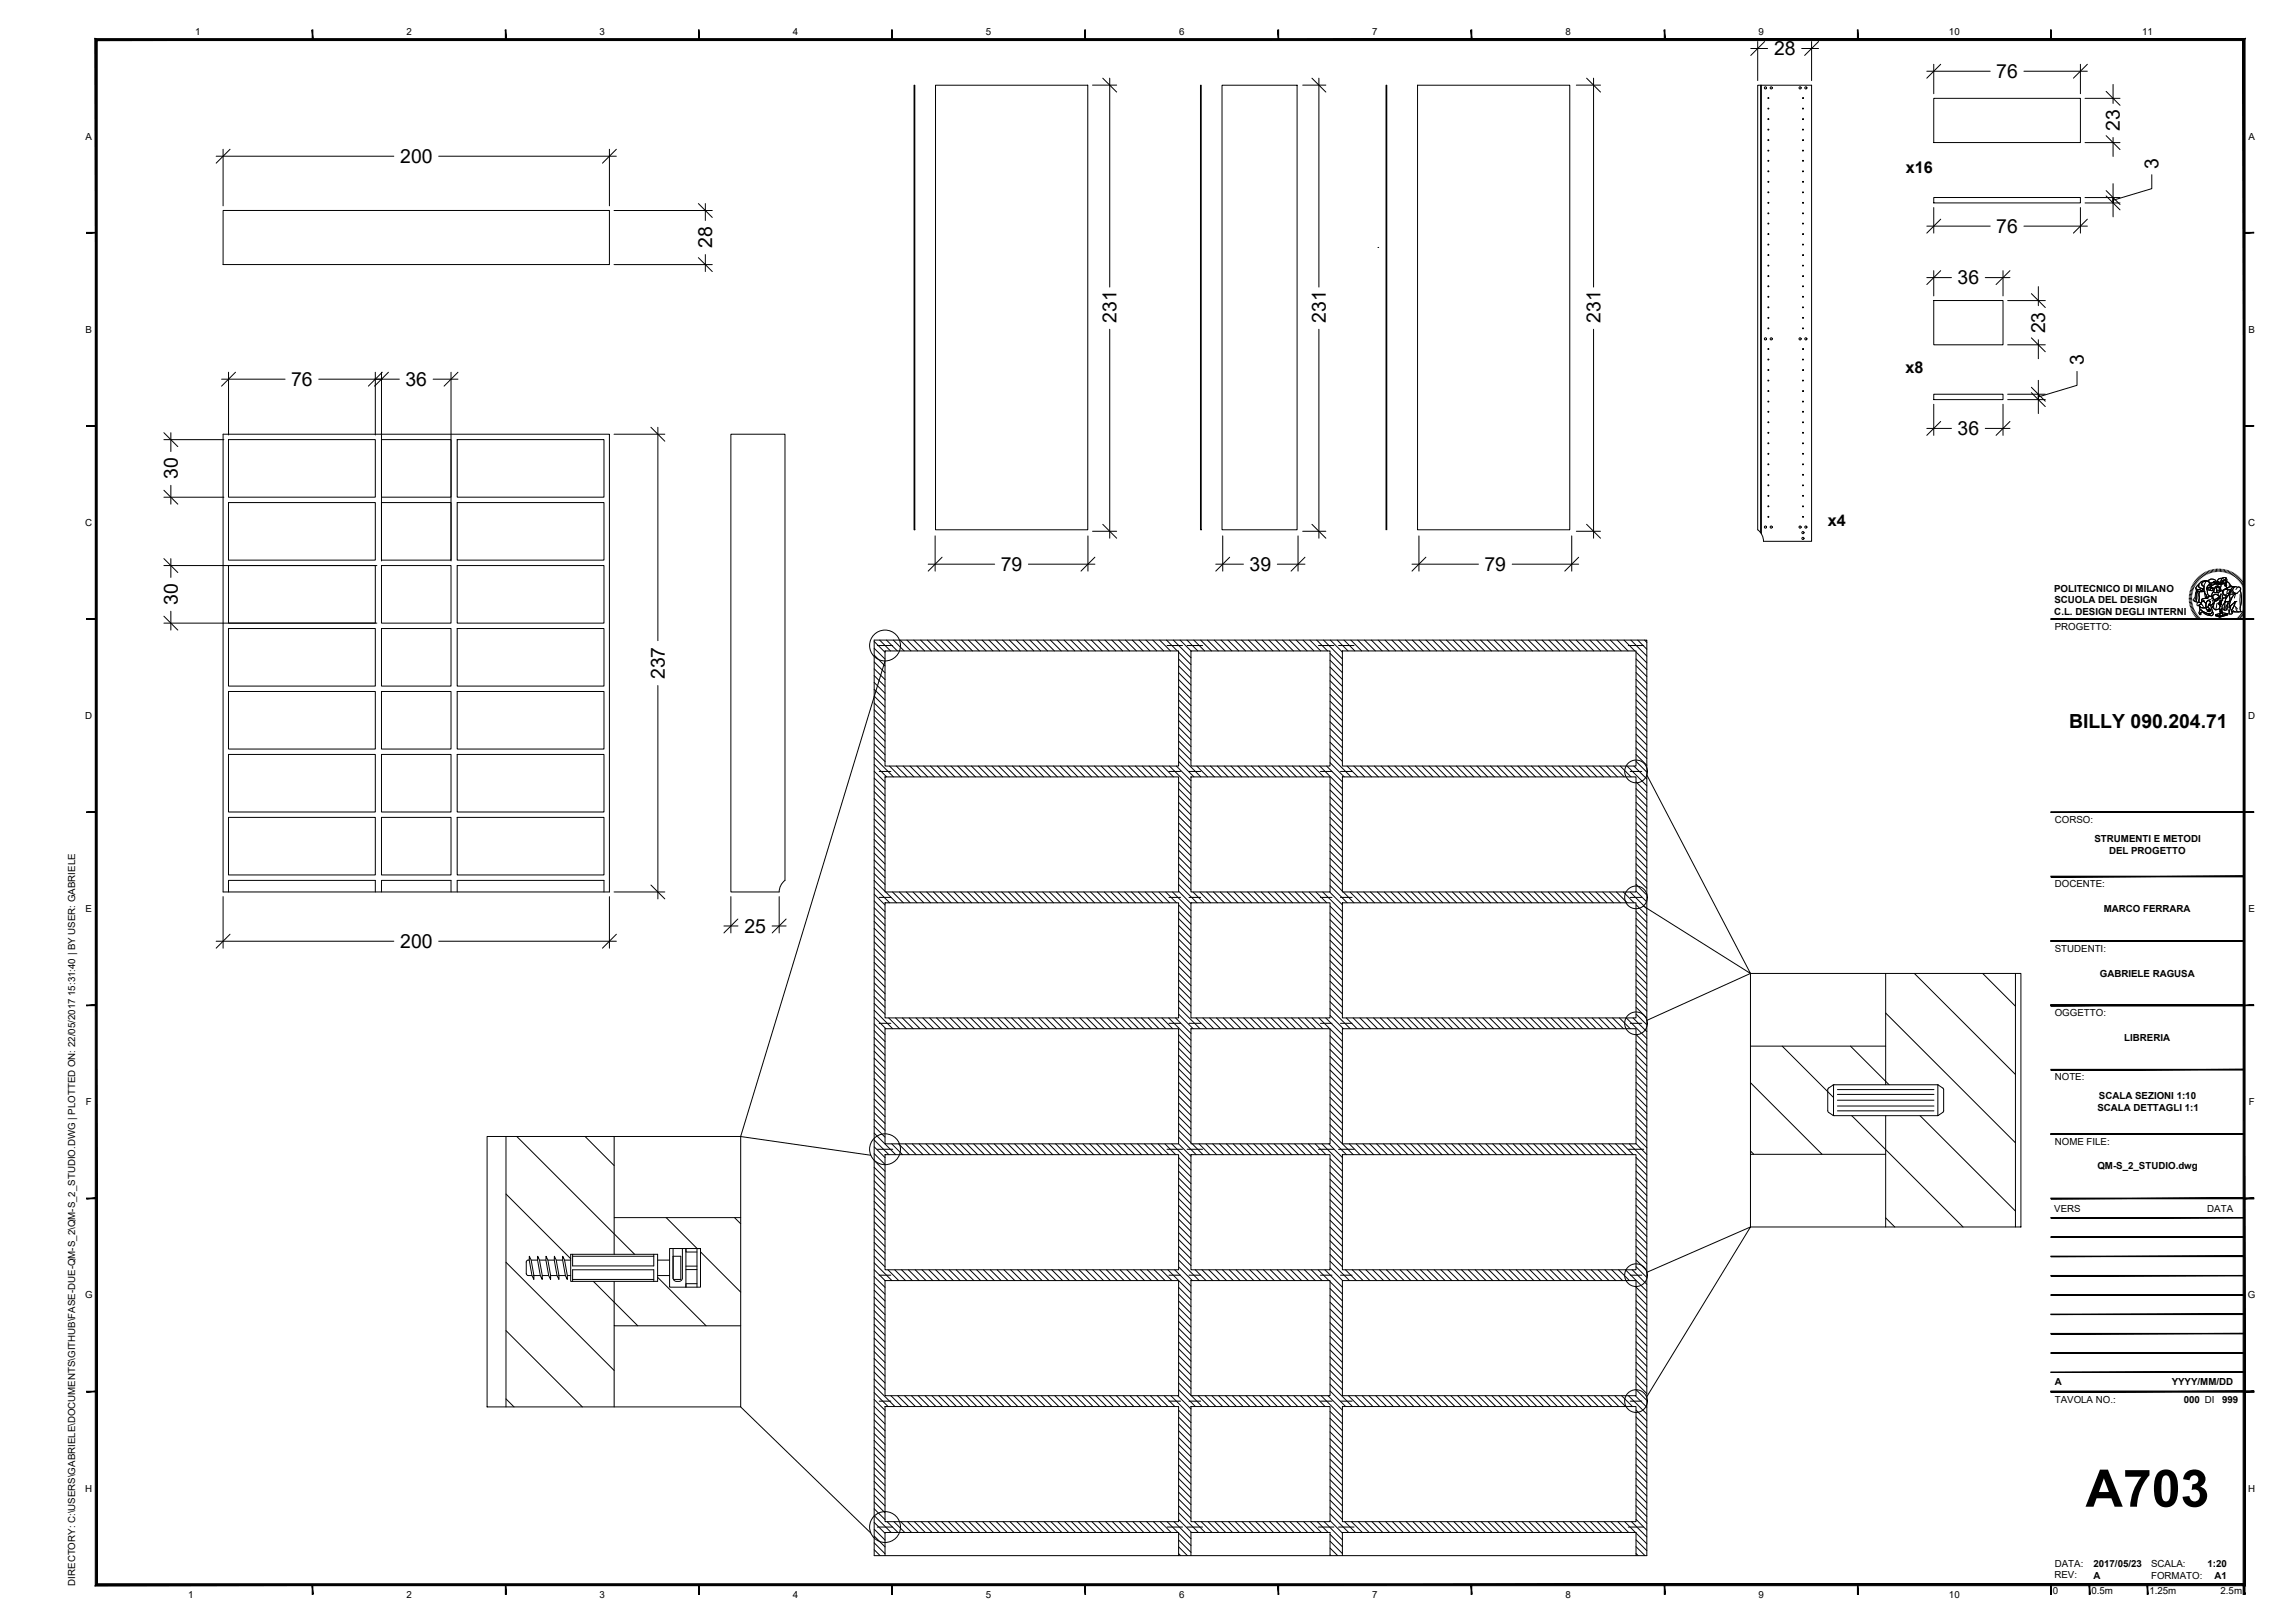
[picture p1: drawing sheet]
<svg xmlns="http://www.w3.org/2000/svg" width="594mm" height="420mm" viewBox="0 0 594 420" stroke-linecap="round" stroke-linejoin="round" font-family="sans-serif">
<defs><g id="words">
<text font-size="13.4" x="539.9" y="390.1">A703</text>
<g font-size="5">
<text x="459.2" y="14.3">28</text>
<text x="516.7" y="20.2">76</text>
<text x="548.8" y="33.9" transform="rotate(-90 548.8 33.9)">23</text>
<text x="103.6" y="42.2">200</text>
<text x="558.8" y="43.6" transform="rotate(-90 558.8 43.6)">3</text>
<text x="184.3" y="64.3" transform="rotate(-90 184.3 64.3)">28</text>
<text x="516.7" y="60.3">76</text>
<text x="506.7" y="73.6">36</text>
<text x="289" y="83.6" transform="rotate(-90 289 83.6)">231</text>
<text x="343.2" y="83.6" transform="rotate(-90 343.2 83.6)">231</text>
<text x="414.3" y="83.6" transform="rotate(-90 414.3 83.6)">231</text>
<text x="529.4" y="86.3" transform="rotate(-90 529.4 86.3)">23</text>
<text x="539.4" y="94.6" transform="rotate(-90 539.4 94.6)">3</text>
<text x="75.3" y="99.9">76</text>
<text x="105" y="99.9">36</text>
<text x="506.7" y="112.7">36</text>
<text x="46" y="124.1" transform="rotate(-90 46 124.1)">30</text>
<text x="259" y="147.8">79</text>
<text x="323.5" y="147.8">39</text>
<text x="384.3" y="147.8">79</text>
<text x="46" y="156.6" transform="rotate(-90 46 156.6)">30</text>
<text x="172.1" y="175.8" transform="rotate(-90 172.1 175.8)">237</text>
<text x="535.6" y="188.4">BILLY 090.204.71</text>
<text x="103.6" y="245.4">200</text>
<text x="192.7" y="241.5">25</text>
</g>
<g font-size="4.2">
<text x="493.3" y="44.8">x16</text>
<text x="493.2" y="96.6">x8</text>
<text x="473.1" y="136.2">x4</text>
</g>
<g font-size="2.5">
<text x="50.6" y="9.1">1</text>
<text x="105.2" y="9.1">2</text>
<text x="155.2" y="9.1">3</text>
<text x="205.2" y="9.1">4</text>
<text x="255.2" y="9.1">5</text>
<text x="305.2" y="9.1">6</text>
<text x="355.2" y="9.1">7</text>
<text x="405.2" y="9.1">8</text>
<text x="455.2" y="9.1">9</text>
<text x="504.5" y="9.1">10</text>
<text x="554.5" y="9.1">11</text>
<text x="22.2" y="36.2">A</text>
<text x="582" y="36.2">A</text>
<text x="22.2" y="86.2">B</text>
<text x="582" y="86.2">B</text>
<text x="22.1" y="136.1">C</text>
<text x="582" y="136.1">C</text>
<text x="531.7" y="153.2">POLITECNICO DI MILANO</text>
<text x="531.8" y="159.2">C.L. DESIGN DEGLI INTERNI</text>
<text x="531.8" y="156.2">SCUOLA DEL DESIGN</text>
<text x="531.9" y="163">PROGETTO:</text>
<text x="22.1" y="186.2">D</text>
<text x="582" y="186.2">D</text>
<text x="531.9" y="213">CORSO:</text>
<text x="542.2" y="218">STRUMENTI E METODI</text>
<text x="545.9" y="221">DEL PROGETTO</text>
<text x="531.9" y="229.7">DOCENTE:</text>
<text x="22.2" y="236.1">E</text>
<text x="544.6" y="236.1">MARCO FERRARA</text>
<text x="582" y="236.1">E</text>
<text x="531.9" y="246.4">STUDENTI:</text>
<text x="543.5" y="252.8">GABRIELE RAGUSA</text>
<text x="531.9" y="263">OGGETTO:</text>
<text x="549.9" y="269.5">LIBRERIA</text>
<text x="531.9" y="279.7">NOTE:</text>
<text x="22.2" y="286.2">F</text>
<text x="542.9" y="287.7">SCALA DETTAGLI 1:1</text>
<text x="543.3" y="284.6">SCALA SEZIONI 1:10</text>
<text x="582.1" y="286.2">F</text>
<text x="531.9" y="296.4">NOME FILE:</text>
<text x="542.9" y="302.6">QM-S_2_STUDIO.dwg</text>
<text x="531.8" y="313.7">VERS</text>
<text x="571.4" y="313.7">DATA</text>
<text x="22" y="336.2">G</text>
<text x="581.9" y="336.2">G</text>
<text x="531.9" y="358.7">A</text>
<text x="562.2" y="358.7">YYYY/MM/DD</text>
<text x="531.9" y="363.2">TAVOLA NO.:</text>
<text x="565.3" y="363.2">000 DI</text>
<text x="575.2" y="363.2">999</text>
<text x="22.1" y="386.1">H</text>
<text x="582" y="386.1">H</text>
<text x="531.9" y="405.7">DATA:</text>
<text x="541.9" y="405.6">2017/05/23</text>
<text x="556.8" y="405.7">SCALA:</text>
<text x="571.4" y="405.6">1:20</text>
<text x="19.4" y="410.5" transform="rotate(-90 19.4 410.5)">DIRECTORY: C:\USERS\GABRIELE\DOCUMENTS\GITHUB\FASE-DUE-QM-S_2\QM-S_2_STUDIO.DWG | PLOTTED ON: 22/05/2017 15:31:40 | BY USER: GABRIELE</text>
<text x="48.7" y="413.6">1</text>
<text x="105.2" y="413.6">2</text>
<text x="155.2" y="413.6">3</text>
<text x="205.2" y="413.6">4</text>
<text x="255.2" y="413.6">5</text>
<text x="305.2" y="413.6">6</text>
<text x="355.2" y="413.6">7</text>
<text x="405.2" y="413.6">8</text>
<text x="455.2" y="413.6">9</text>
<text x="504.5" y="413.6">10</text>
<text x="531.4" y="412.8">0</text>
<text x="531.8" y="408.6">REV:</text>
<text x="541.4" y="412.8">0.5m</text>
<text x="541.9" y="408.6">A</text>
<text x="556.4" y="412.8">1.25m</text>
<text x="556.8" y="408.6">FORMATO:</text>
<text x="573.3" y="408.6">A1</text>
<text x="574.8" y="412.8">2.5m</text>
</g>
</g></defs>
<!-- layer: 0 -->
<g fill="none" stroke="#000" stroke-width=".26">
<path d="M456.8 10.8l-3.6 3.6M470.8 10.8l-3.7 3.6M502.4 16.6l-3.6 3.6M540.3 16.6l-3.6 3.6M59.5 38.6l-3.5 3.6M159.6 38.6l-3.6 3.6M236.6 22.1h.2v115.1h-.2zM242.2 22.1h39.4v115.1h-39.4zM285.5 20.2l3.6 3.6M310.8 22.1h.1v115.1h-.1zM316.3 22.1h19.5v115.1h-19.5zM339.6 20.2l3.6 3.6"/>
<path d="M366.9 22.1h39.4v115.1h-39.4zM410.7 20.2l3.6 3.6M455 22.1h13.9v118h-12.4l-.4-1.6-1.1-1.3zM455.7 22.1v115.8M455.9 22.1v116.1M500.6 25.5h37.9v11.4h-37.9zM545.2 23.7l3.6 3.6M545.2 35.1l3.6 3.6M57.7 54.5h100.1v14h-100.1zM180.8 52.7l3.6 3.6M500.6 51.1h37.9v1.4h-37.9zM502.4 56.7l-3.6 3.6"/>
<path d="M540.3 56.7l-3.6 3.6M545.2 49.3l3.6 3.6M545.2 50.7l3.6 3.6M180.8 66.7l3.6 3.6M356.7 64.1h.2M500.6 77.8h17.9v11.5h-17.9zM502.4 70.1l-3.6 3.6M520.3 70.1l-3.6 3.6M525.8 76l3.6 3.6M61 96.4l-3.6 3.6M99 96.4l-3.6 3.6M100.5 96.4l-3.5 3.6"/>
<path d="M118.6 96.4l-3.6 3.6M525.8 87.5l3.6 3.6M42.4 112l3.6 3.6M57.7 112.4h100.1v118.5h-100.1zM59.1 113.8h38.1v14.9h-38.1zM98.7 113.8h18.1v14.9h-18.1zM118.3 113.8h38v14.9h-38zM168.5 110.6l3.6 3.6M189.2 112.4h14v115.5l-1.1 1.3-.4 1.7h-12.5zM500.6 102.1h17.9v1.4h-17.9zM502.4 109.1l-3.6 3.6M520.3 109.1l-3.6 3.6"/>
<path d="M525.8 101.7l3.6 3.6M525.8 100.3l3.6 3.6M42.4 126.9l3.6 3.6M59.1 130.1h38.1v14.9h-38.1zM98.7 130.1h18.1v14.9h-18.1zM118.3 130.1h38v14.9h-38zM285.5 135.7l3.6 3.6M339.6 135.7l3.6 3.6M358.8 137.2v-115.1h.2v115.1M410.7 135.7l3.6 3.6M42.4 144.6l3.6 3.6M42.4 159.5l3.6 3.6"/>
<path d="M59.1 146.4h38.1v14.9h-38.1zM98.7 146.4h18.1v14.9h-18.1zM118.3 146.4h38v14.9h-38zM243.9 144.3l-3.6 3.6M283.4 144.3l-3.6 3.6M318.3 144.3l-3.6 3.6M337.8 144.3l-3.6 3.6M369.1 144.3l-3.6 3.6M408.7 144.3l-3.6 3.6M59.1 179h38.1v14.9h-38.1zM59.1 162.7h38.1v14.9h-38.1zM98.7 162.7h18.1v14.9h-18.1z"/>
<path d="M98.7 179h18.1v14.9h-18.1zM118.3 162.7h38v14.9h-38zM118.3 179h38v14.9h-38zM226.3 165.7h200v237h-200zM229.1 168.5h76v29.8h-76zM308.3 168.5h36v29.8h-36zM347.5 168.5h76v29.8h-76zM59.1 195.3h38.1v14.9h-38.1zM98.7 195.3h18.1v14.9h-18.1zM118.3 195.3h38v14.9h-38zM59.1 211.6h38.1v14.9h-38.1zM98.7 211.6h18.1v14.9h-18.1z"/>
<path d="M118.3 211.6h38v14.9h-38zM229.1 201.1h76v29.8h-76zM308.3 201.1h36v29.8h-36zM347.5 201.1h76v29.8h-76zM59.1 230.9v-3h38.1v3M98.7 230.9v-3h18.1v3M118.3 230.9v-3h38v3M168.5 229.1l3.6 3.6M191 237.9l-3.6 3.6M203.5 237.9l-3.6 3.6M229.1 233.7h76v29.8h-76zM308.3 233.7h36v29.8h-36z"/>
<path d="M347.5 233.7h76v29.8h-76zM59.5 241.9l-3.5 3.6M159.6 241.9l-3.6 3.6M488.1 252v28.8M521.7 252v65.6M229.1 266.3h76v29.8h-76zM308.3 266.3h36v29.8h-36zM347.5 266.3h76v29.8h-76zM453.1 270.8h35M131 294.2v70M159 294.2v21M229.1 298.9h76v29.8h-76z"/>
<path d="M308.3 298.9h36v29.8h-36zM347.5 298.9h76v29.8h-76zM453.1 298.8h35M488.1 288.8v28.8M191.7 315.2h-32.7v9.5M159 331.7v11.5h32.7M174.2 325.2v5.7M229.1 331.5h76v29.8h-76zM308.3 331.5h36v29.8h-36zM347.5 331.5h76v29.8h-76zM159 343.2v21M229.1 364.1h76v29.8h-76z"/>
<path d="M308.3 364.1h36v29.8h-36zM347.5 364.1h76v29.8h-76zM229.1 402.7v-6h76v6M308.3 402.7v-6h36v6M347.5 402.7v-6h76v6"/>
<circle cx="457" cy="22.8" r=".28"/>
<circle cx="457.7" cy="28.1" r=".12"/>
<circle cx="457.7" cy="25.4" r=".12"/>
<circle cx="457.7" cy="36.3" r=".12"/>
<circle cx="457.7" cy="39" r=".12"/>
<circle cx="457.7" cy="30.8" r=".12"/>
<circle cx="457.7" cy="33.6" r=".12"/>
<circle cx="458.5" cy="22.8" r=".28"/>
<circle cx="466" cy="22.8" r=".28"/>
<circle cx="466.7" cy="28.1" r=".12"/>
<circle cx="466.7" cy="25.4" r=".12"/>
<circle cx="466.7" cy="36.3" r=".12"/>
<circle cx="466.7" cy="39" r=".12"/>
<circle cx="466.7" cy="30.8" r=".12"/>
<circle cx="466.7" cy="33.6" r=".12"/>
<circle cx="467.5" cy="22.8" r=".28"/>
<circle cx="457.7" cy="52.5" r=".12"/>
<circle cx="457.7" cy="47.1" r=".12"/>
<circle cx="457.7" cy="49.8" r=".12"/>
<circle cx="457.7" cy="57.9" r=".12"/>
<circle cx="457.7" cy="55.2" r=".12"/>
<circle cx="457.7" cy="41.6" r=".12"/>
<circle cx="457.7" cy="44.4" r=".12"/>
<circle cx="466.7" cy="57.9" r=".12"/>
<circle cx="466.7" cy="47.1" r=".12"/>
<circle cx="466.7" cy="52.5" r=".12"/>
<circle cx="466.7" cy="55.2" r=".12"/>
<circle cx="466.7" cy="41.6" r=".12"/>
<circle cx="466.7" cy="49.8" r=".12"/>
<circle cx="466.7" cy="44.4" r=".12"/>
<circle cx="457.7" cy="60.6" r=".12"/>
<circle cx="457.7" cy="68.8" r=".12"/>
<circle cx="457.7" cy="76.8" r=".12"/>
<circle cx="457.7" cy="66" r=".12"/>
<circle cx="457.7" cy="79.6" r=".12"/>
<circle cx="457.7" cy="71.5" r=".12"/>
<circle cx="457.7" cy="74.1" r=".12"/>
<circle cx="457.7" cy="63.3" r=".12"/>
<circle cx="466.7" cy="74.1" r=".12"/>
<circle cx="466.7" cy="68.8" r=".12"/>
<circle cx="466.7" cy="66" r=".12"/>
<circle cx="466.7" cy="76.8" r=".12"/>
<circle cx="466.7" cy="63.3" r=".12"/>
<circle cx="466.7" cy="79.6" r=".12"/>
<circle cx="466.7" cy="71.5" r=".12"/>
<circle cx="466.7" cy="60.6" r=".12"/>
<circle cx="457" cy="87.7" r=".28"/>
<circle cx="457.7" cy="93.1" r=".12"/>
<circle cx="457.7" cy="98.5" r=".12"/>
<circle cx="457.7" cy="82.3" r=".12"/>
<circle cx="457.7" cy="85" r=".12"/>
<circle cx="457.7" cy="95.8" r=".12"/>
<circle cx="457.7" cy="90.4" r=".12"/>
<circle cx="458.5" cy="87.7" r=".28"/>
<circle cx="466" cy="87.7" r=".28"/>
<circle cx="466.7" cy="85" r=".12"/>
<circle cx="466.7" cy="93.1" r=".12"/>
<circle cx="466.7" cy="95.8" r=".12"/>
<circle cx="466.7" cy="98.5" r=".12"/>
<circle cx="466.7" cy="82.3" r=".12"/>
<circle cx="466.7" cy="90.4" r=".12"/>
<circle cx="467.5" cy="87.7" r=".28"/>
<circle cx="457.7" cy="106.6" r=".12"/>
<circle cx="457.7" cy="117.5" r=".12"/>
<circle cx="457.7" cy="112" r=".12"/>
<circle cx="457.7" cy="101.2" r=".12"/>
<circle cx="457.7" cy="109.3" r=".12"/>
<circle cx="457.7" cy="114.8" r=".12"/>
<circle cx="457.7" cy="104" r=".12"/>
<circle cx="466.7" cy="112" r=".12"/>
<circle cx="466.7" cy="114.8" r=".12"/>
<circle cx="466.7" cy="101.2" r=".12"/>
<circle cx="466.7" cy="106.6" r=".12"/>
<circle cx="466.7" cy="109.3" r=".12"/>
<circle cx="466.7" cy="104" r=".12"/>
<circle cx="466.7" cy="117.5" r=".12"/>
<circle cx="457" cy="136.4" r=".28"/>
<circle cx="457.7" cy="120.2" r=".12"/>
<circle cx="457.7" cy="122.9" r=".12"/>
<circle cx="457.7" cy="125.6" r=".12"/>
<circle cx="457.7" cy="128.4" r=".12"/>
<circle cx="457.7" cy="131.1" r=".12"/>
<circle cx="457.7" cy="133.8" r=".12"/>
<circle cx="458.5" cy="136.4" r=".28"/>
<circle cx="466" cy="136.4" r=".28"/>
<circle cx="466.7" cy="137.9" r=".28"/>
<circle cx="466.7" cy="139.4" r=".28"/>
<circle cx="466.7" cy="120.2" r=".12"/>
<circle cx="466.7" cy="128.4" r=".12"/>
<circle cx="466.7" cy="131.1" r=".12"/>
<circle cx="466.7" cy="133.8" r=".12"/>
<circle cx="466.7" cy="122.9" r=".12"/>
<circle cx="466.7" cy="125.6" r=".12"/>
<circle cx="467.5" cy="136.4" r=".28"/>
</g>
<!-- layer: Viti -->
<g fill="none" stroke="#000" stroke-width=".26">
<path d="M227.1 167.1h4M302.1 167.1h4M307.3 167.1h4M341.3 167.1h4M346.5 167.1h4M421.5 167.1h4M227.6 199.7h3M302.6 199.7h3M307.8 199.7h3M341.8 199.7h3M347 199.7h3M422 199.7h3"/>
<path d="M227.6 232.3h3M302.6 232.3h3M307.8 232.3h3M341.8 232.3h3M347 232.3h3M422 232.3h3M227.6 264.9h3M302.6 264.9h3M307.8 264.9h3M341.8 264.9h3M347 264.9h3M422 264.9h3"/>
<path d="M227.1 297.5h4M302.1 297.5h4M307.3 297.5h4M341.3 297.5h4M346.5 297.5h4M421.5 297.5h4M473.3 281.7l-.2 .4 .1 5.6 1.6 1.1M474.6 280.8v8M474.8 280.8h26.7l1.4 .9M474.8 280.8l-1.5 .9M475.6 282.1h25M475.6 283.3h25"/>
<path d="M475.6 286.3h25M475.6 287.6h25M475.6 284.8h25M501.6 280.8v8M502.9 281.7l.2 .4v5.6l-1.5 1.1h-26.8M136.2 326.7l.1 3.3 .4 .2h1M137 326.2a.56 .56 0 0 0-.8 .5M137 325.2l.5 1 .7 4v1l-.5-1-.7-4zM137.5 326.2h1.7M138.2 330.2h1.7M139.2 325.2l.5 1 .7 4v1l-.5-1-.7-4zM139.7 326.2h1.6"/>
<path d="M140.4 330.2h1.6M141.3 325.2l.5 1 .7 4v1l-.5-1-.7-4zM141.8 326.2h1.7M142.5 330.2h1.7M143.5 325.2l.5 1 .7 4v1l-.5-1-.7-4zM144 326.2h1.6M144.7 330.2h1.7M145.7 325.2l.4 1 .8 4-.1 1-.4-1-.8-4zM146.1 326.2h1.6M146.9 330.2h.8M147.7 324.7h22.5v7h-22.5zM148.2 331.2h21"/>
<path d="M148.2 325.2h21M148.2 324.7v3h21v-3M148.2 331.7v-3h21v3M170.2 330.2h3.1M170.2 326.2h3.1M173.3 323.2h8v10h-8zM174.2 323.2v7.7a.95 .95 0 0 0 .9 .8h.7a.92 .92 0 0 0 .8-.8v-7.7M174.2 325.2h2v6h-1.9M177.6 327.8h2.8M177.6 328.7h2.8M180.4 324.1h-2.8v-.9v10v-.9h2.8M181.3 323.2h-.9v10"/>
<path d="M227.6 330.1h3M302.6 330.1h3M307.8 330.1h3M341.8 330.1h3M347 330.1h3M422 330.1h3M227.6 362.7h3M302.6 362.7h3M307.8 362.7h3M341.8 362.7h3M347 362.7h3M422 362.7h3"/>
<path d="M227.1 395.3h4M302.1 395.3h4M307.3 395.3h4M341.3 395.3h4M346.5 395.3h4M421.5 395.3h4"/>
</g>
<!-- layer: lc -->
<g fill="none" stroke="#000" stroke-width=".26">
<path d="M229.1 171.1l-37.4 123.1 33.7 4.9M426.3 200.6l26.8 51.4-27.7-17.4M453.1 252h70v65.6h-70zM453.1 252l-26.8 12.1M126.1 294.2h65.6v70h-65.6zM426.3 329.4l26.8-11.8-26.9 44.1M191.7 364.2l33.7 32.7"/>
<circle cx="229.1" cy="167.1" r="4"/>
<circle cx="423.5" cy="199.7" r="2.94"/>
<circle cx="423.5" cy="232.3" r="2.94"/>
<circle cx="423.5" cy="264.9" r="2.94"/>
<circle cx="229.1" cy="297.5" r="4"/>
<circle cx="423.5" cy="330.1" r="2.94"/>
<circle cx="423.5" cy="362.7" r="2.94"/>
<circle cx="229.1" cy="395.3" r="4"/>
</g>
<!-- layer: A-FURN -->
<g fill="none" stroke="#000" stroke-width=".26">
<path d="M226.3 178.4l2.8 2.8M226.3 176.7l2.8 2.8M226.3 174.9l2.8 2.8M226.3 173.1l2.8 2.8M226.3 171.4l2.8 2.8M226.3 169.6l2.8 2.8M226.3 167.8l2.8 2.8M226.3 166.1l2.8 2.8M227.7 165.7l2.8 2.8M229.5 165.7l2.8 2.8M231.2 165.7l2.8 2.8M233 165.7l2.8 2.8"/>
<path d="M234.8 165.7l2.8 2.8M236.5 165.7l2.8 2.8M238.3 165.7l2.8 2.8M240.1 165.7l2.8 2.8M241.8 165.7l2.9 2.8M243.6 165.7l2.8 2.8M245.4 165.7l2.8 2.8M247.1 165.7l2.9 2.8M248.9 165.7l2.8 2.8M250.7 165.7l2.8 2.8M252.5 165.7l2.8 2.8M254.2 165.7l2.8 2.8"/>
<path d="M256 165.7l2.8 2.8M257.8 165.7l2.8 2.8M259.5 165.7l2.8 2.8M261.3 165.7l2.8 2.8M263.1 165.7l2.8 2.8M264.8 165.7l2.8 2.8M266.6 165.7l2.8 2.8M268.4 165.7l2.8 2.8M270.1 165.7l2.8 2.8M271.9 165.7l2.8 2.8M273.7 165.7l2.8 2.8M275.4 165.7l2.8 2.8"/>
<path d="M277.2 165.7l2.8 2.8M279 165.7l2.8 2.8M280.7 165.7l2.8 2.8M282.5 165.7l2.8 2.8M284.3 165.7l2.8 2.8M286 165.7l2.8 2.8M287.8 165.7l2.8 2.8M289.6 165.7l2.8 2.8M291.3 165.7l2.8 2.8M293.1 165.7l2.8 2.8M294.9 165.7l2.8 2.8M296.6 165.7l2.9 2.8"/>
<path d="M298.4 165.7l2.8 2.8M300.2 165.7l2.8 2.8M302 165.7l2.8 2.8M303.7 165.7l4.6 4.6M305.1 179.5l3.2 3.2M305.1 177.7l3.2 3.2M305.1 175.9l3.2 3.2M305.1 174.2l3.2 3.1M305.1 172.4l3.2 3.2M305.1 170.6l3.2 3.2M305.1 168.9l3.2 3.1M305.5 165.7l2.8 2.8"/>
<path d="M307.3 165.7l2.8 2.8M309 165.7l2.8 2.8M310.8 165.7l2.8 2.8M312.6 165.7l2.8 2.8M314.3 165.7l2.8 2.8M316.1 165.7l2.8 2.8M317.9 165.7l2.8 2.8M319.6 165.7l2.8 2.8M321.4 165.7l2.8 2.8M323.2 165.7l2.8 2.8M324.9 165.7l2.8 2.8M326.7 165.7l2.8 2.8"/>
<path d="M328.5 165.7l2.8 2.8M330.2 165.7l2.8 2.8M332 165.7l2.8 2.8M333.8 165.7l2.8 2.8M335.5 165.7l2.8 2.8M337.3 165.7l2.8 2.8M339.1 165.7l2.8 2.8M340.8 165.7l2.8 2.8M342.6 165.7l4.9 4.9M344.3 179.8l3.2 3.2M344.3 178l3.2 3.2M344.3 176.2l3.2 3.2"/>
<path d="M344.3 174.5l3.2 3.2M344.3 172.7l3.2 3.2M344.3 170.9l3.2 3.2M344.3 169.2l3.2 3.2M344.4 165.7l3.1 3.1M346.1 165.7l2.9 2.8M347.9 165.7l2.8 2.8M349.7 165.7l2.8 2.8M351.5 165.7l2.8 2.8M353.2 165.7l2.8 2.8M355 165.7l2.8 2.8M356.8 165.7l2.8 2.8"/>
<path d="M358.5 165.7l2.8 2.8M360.3 165.7l2.8 2.8M362.1 165.7l2.8 2.8M363.8 165.7l2.8 2.8M365.6 165.7l2.8 2.8M367.4 165.7l2.8 2.8M369.1 165.7l2.8 2.8M370.9 165.7l2.8 2.8M372.7 165.7l2.8 2.8M374.4 165.7l2.8 2.8M376.2 165.7l2.8 2.8M378 165.7l2.8 2.8"/>
<path d="M379.7 165.7l2.8 2.8M381.5 165.7l2.8 2.8M383.3 165.7l2.8 2.8M385 165.7l2.8 2.8M386.8 165.7l2.8 2.8M388.6 165.7l2.8 2.8M390.3 165.7l2.8 2.8M392.1 165.7l2.8 2.8M393.9 165.7l2.8 2.8M395.6 165.7l2.8 2.8M397.4 165.7l2.8 2.8M399.2 165.7l2.8 2.8"/>
<path d="M400.9 165.7l2.9 2.8M402.7 165.7l2.8 2.8M404.5 165.7l2.8 2.8M406.3 165.7l2.8 2.8M408 165.7l2.8 2.8M409.8 165.7l2.8 2.8M411.6 165.7l2.8 2.8M413.3 165.7l2.8 2.8M415.1 165.7l2.8 2.8M416.9 165.7l2.8 2.8M418.6 165.7l2.8 2.8M420.4 165.7l2.8 2.8"/>
<path d="M422.2 165.7l4.1 4.1M423.5 179.4l2.8 2.8M423.5 177.6l2.8 2.8M423.5 175.9l2.8 2.8M423.5 174.1l2.8 2.8M423.5 172.3l2.8 2.8M423.5 170.6l2.8 2.8M423.5 168.8l2.8 2.8M423.9 165.7l2.4 2.4M425.7 165.7l.6 .6M226.3 199.7l2.8 2.8M226.3 197.9l3.2 3.2"/>
<path d="M226.3 196.1l5 5M226.3 194.3l2.8 2.8M226.3 192.6l2.8 2.8M226.3 190.8l2.8 2.8M226.3 189l2.8 2.8M226.3 187.3l2.8 2.8M226.3 185.5l2.8 2.8M226.3 183.7l2.8 2.8M226.3 182l2.8 2.8M226.3 180.2l2.8 2.8M230.3 198.3l2.8 2.8M232 198.3l2.8 2.8"/>
<path d="M233.8 198.3l2.8 2.8M235.6 198.3l2.8 2.8M237.3 198.3l2.8 2.8M239.1 198.3l2.8 2.8M240.9 198.3l2.8 2.8M242.6 198.3l2.8 2.8M244.4 198.3l2.8 2.8M246.2 198.3l2.8 2.8M247.9 198.3l2.8 2.8M249.7 198.3l2.8 2.8M251.5 198.3l2.8 2.8M253.2 198.3l2.8 2.8"/>
<path d="M255 198.3l2.8 2.8M256.8 198.3l2.8 2.8M258.5 198.3l2.8 2.8M260.3 198.3l2.8 2.8M262.1 198.3l2.8 2.8M263.8 198.3l2.8 2.8M265.6 198.3l2.8 2.8M267.4 198.3l2.8 2.8M269.2 198.3l2.7 2.8M270.9 198.3l2.8 2.8M272.7 198.3l2.8 2.8M274.5 198.3l2.7 2.8"/>
<path d="M276.2 198.3l2.8 2.8M278 198.3l2.8 2.8M279.8 198.3l2.8 2.8M281.5 198.3l2.8 2.8M283.3 198.3l2.8 2.8M285.1 198.3l2.8 2.8M286.8 198.3l2.8 2.8M288.6 198.3l2.8 2.8M290.4 198.3l2.8 2.8M292.1 198.3l2.8 2.8M293.9 198.3l2.8 2.8M295.7 198.3l2.8 2.8"/>
<path d="M297.4 198.3l2.8 2.8M299.2 198.3l2.8 2.8M301 198.3l2.8 2.8M302.7 198.3l5.6 5.6M304.5 198.3l3.8 3.8M305.1 197.1l4 4M305.1 195.4l5.7 5.7M305.1 193.6l3.2 3.2M305.1 191.8l3.2 3.2M305.1 190.1l3.2 3.2M305.1 188.3l3.2 3.2M305.1 186.5l3.2 3.2"/>
<path d="M305.1 184.8l3.2 3.2M305.1 183l3.2 3.2M305.1 181.2l3.2 3.2M309.8 198.3l2.8 2.8M311.6 198.3l2.8 2.8M313.3 198.3l2.8 2.8M315.1 198.3l2.8 2.8M316.9 198.3l2.8 2.8M318.7 198.3l2.7 2.8M320.4 198.3l2.8 2.8M322.2 198.3l2.8 2.8M324 198.3l2.7 2.8"/>
<path d="M325.7 198.3l2.8 2.8M327.5 198.3l2.8 2.8M329.3 198.3l2.7 2.8M331 198.3l2.8 2.8M332.8 198.3l2.8 2.8M334.6 198.3l2.8 2.8M336.3 198.3l2.8 2.8M338.1 198.3l2.8 2.8M339.9 198.3l2.8 2.8M341.6 198.3l5.9 5.9M343.4 198.3l4.1 4.1M344.3 197.4l3.7 3.7"/>
<path d="M344.3 195.7l5.4 5.4M344.3 193.9l3.2 3.2M344.3 192.1l3.2 3.2M344.3 190.4l3.2 3.2M344.3 188.6l3.2 3.2M344.3 186.8l3.2 3.2M344.3 185.1l3.2 3.2M344.3 183.3l3.2 3.2M344.3 181.5l3.2 3.2M348.7 198.3l2.8 2.8M350.5 198.3l2.8 2.8M352.2 198.3l2.8 2.8"/>
<path d="M354 198.3l2.8 2.8M355.8 198.3l2.8 2.8M357.5 198.3l2.8 2.8M359.3 198.3l2.8 2.8M361.1 198.3l2.8 2.8M362.8 198.3l2.8 2.8M364.6 198.3l2.8 2.8M366.4 198.3l2.8 2.8M368.1 198.3l2.8 2.8M369.9 198.3l2.8 2.8M371.7 198.3l2.8 2.8M373.5 198.3l2.7 2.8"/>
<path d="M375.2 198.3l2.8 2.8M377 198.3l2.8 2.8M378.8 198.3l2.7 2.8M380.5 198.3l2.8 2.8M382.3 198.3l2.8 2.8M384.1 198.3l2.7 2.8M385.8 198.3l2.8 2.8M387.6 198.3l2.8 2.8M389.4 198.3l2.8 2.8M391.1 198.3l2.8 2.8M392.9 198.3l2.8 2.8M394.7 198.3l2.8 2.8"/>
<path d="M396.4 198.3l2.8 2.8M398.2 198.3l2.8 2.8M400 198.3l2.8 2.8M401.7 198.3l2.8 2.8M403.5 198.3l2.8 2.8M405.3 198.3l2.8 2.8M407 198.3l2.8 2.8M408.8 198.3l2.8 2.8M410.6 198.3l2.8 2.8M412.3 198.3l2.8 2.8M414.1 198.3l2.8 2.8M415.9 198.3l2.8 2.8"/>
<path d="M417.6 198.3l2.8 2.8M419.4 198.3l2.8 2.8M421.2 198.3l5.1 5.1M422.9 198.3l3.4 3.4M423.5 197.1l2.8 2.8M423.5 195.3l2.8 2.8M423.5 193.6l2.8 2.8M423.5 191.8l2.8 2.8M423.5 190l2.8 2.8M423.5 188.3l2.8 2.8M423.5 186.5l2.8 2.8M423.5 184.7l2.8 2.8"/>
<path d="M423.5 183l2.8 2.8M423.5 181.2l2.8 2.8M226.3 219.1l2.8 2.8M226.3 217.3l2.8 2.8M226.3 215.6l2.8 2.8M226.3 213.8l2.8 2.8M226.3 212l2.8 2.8M226.3 210.3l2.8 2.8M226.3 208.5l2.8 2.8M226.3 206.7l2.8 2.8M226.3 205l2.8 2.8M226.3 203.2l2.8 2.8"/>
<path d="M226.3 201.4l2.8 2.8M305.1 218.3l3.2 3.3M305.1 216.6l3.2 3.2M305.1 214.8l3.2 3.2M305.1 213l3.2 3.2M305.1 211.3l3.2 3.2M305.1 209.5l3.2 3.2M305.1 207.7l3.2 3.2M305.1 206l3.2 3.2M305.1 204.2l3.2 3.2M305.1 202.4l3.2 3.2M344.3 218.7l3.2 3.2"/>
<path d="M344.3 216.9l3.2 3.2M344.3 215.1l3.2 3.2M344.3 213.4l3.2 3.2M344.3 211.6l3.2 3.2M344.3 209.8l3.2 3.2M344.3 208.1l3.2 3.1M344.3 206.3l3.2 3.2M344.3 204.5l3.2 3.2M344.3 202.7l3.2 3.2M423.5 218.3l2.8 2.8M423.5 216.5l2.8 2.8M423.5 214.8l2.8 2.8"/>
<path d="M423.5 213l2.8 2.8M423.5 211.2l2.8 2.8M423.5 209.5l2.8 2.8M423.5 207.7l2.8 2.8M423.5 205.9l2.8 2.8M423.5 204.2l2.8 2.8M423.5 202.4l2.8 2.8M226.3 238.5l2.8 2.8M226.3 236.8l2.8 2.8M226.3 235l2.8 2.8M226.3 233.2l2.8 2.8M226.3 231.5l2.8 2.8"/>
<path d="M226.3 229.7l4 4M226.3 227.9l2.8 2.8M226.3 226.2l2.8 2.8M226.3 224.4l2.8 2.8M226.3 222.6l2.8 2.8M226.3 220.9l2.8 2.8M229.3 230.9l2.8 2.8M231 230.9l2.8 2.8M232.8 230.9l2.8 2.8M234.6 230.9l2.8 2.8M236.3 230.9l2.8 2.8M238.1 230.9l2.8 2.8"/>
<path d="M239.9 230.9l2.8 2.8M241.6 230.9l2.8 2.8M243.4 230.9l2.8 2.8M245.2 230.9l2.8 2.8M246.9 230.9l2.8 2.8M248.7 230.9l2.8 2.8M250.5 230.9l2.8 2.8M252.3 230.9l2.8 2.8M254 230.9l2.8 2.8M255.8 230.9l2.8 2.8M257.6 230.9l2.8 2.8M259.3 230.9l2.8 2.8"/>
<path d="M261.1 230.9l2.8 2.8M262.9 230.9l2.8 2.8M264.6 230.9l2.8 2.8M266.4 230.9l2.8 2.8M268.2 230.9l2.8 2.8M269.9 230.9l2.8 2.8M271.7 230.9l2.8 2.8M273.5 230.9l2.8 2.8M275.2 230.9l2.8 2.8M277 230.9l2.8 2.8M278.8 230.9l2.8 2.8M280.5 230.9l2.8 2.8"/>
<path d="M282.3 230.9l2.8 2.8M284.1 230.9l2.8 2.8M285.8 230.9l2.8 2.8M287.6 230.9l2.8 2.8M289.4 230.9l2.8 2.8M291.1 230.9l2.8 2.8M292.9 230.9l2.8 2.8M294.7 230.9l2.8 2.8M296.4 230.9l2.8 2.8M298.2 230.9l2.8 2.8M300 230.9l2.8 2.8M301.7 230.9l2.9 2.8"/>
<path d="M303.5 230.9l4.8 4.8M305.1 239.6l3.2 3.2M305.1 237.8l3.2 3.2M305.1 236l3.2 3.2M305.1 234.3l3.2 3.2M305.1 230.7l3.2 3.2M305.1 229l4.8 4.7M305.1 227.2l3.2 3.2M305.1 225.4l3.2 3.2M305.1 223.7l3.2 3.2M305.1 221.9l3.2 3.2M305.1 220.1l3.2 3.2"/>
<path d="M308.8 230.9l2.8 2.8M310.6 230.9l2.8 2.8M312.4 230.9l2.8 2.8M314.1 230.9l2.8 2.8M315.9 230.9l2.8 2.8M317.7 230.9l2.8 2.8M319.4 230.9l2.8 2.8M321.2 230.9l2.8 2.8M323 230.9l2.8 2.8M324.7 230.9l2.8 2.8M326.5 230.9l2.8 2.8M328.3 230.9l2.8 2.8"/>
<path d="M330 230.9l2.8 2.8M331.8 230.9l2.8 2.8M333.6 230.9l2.8 2.8M335.3 230.9l2.8 2.8M337.1 230.9l2.8 2.8M338.9 230.9l2.8 2.8M340.6 230.9l2.8 2.8M342.4 230.9l5.1 5.1M344.2 230.9l3.3 3.3M344.3 239.9l3.2 3.2M344.3 238.1l3.2 3.2M344.3 236.3l3.2 3.2"/>
<path d="M344.3 234.6l3.2 3.2M344.3 229.3l4.4 4.4M344.3 227.5l3.2 3.2M344.3 225.7l3.2 3.2M344.3 224l3.2 3.2M344.3 222.2l3.2 3.2M344.3 220.4l3.2 3.2M347.7 230.9l2.8 2.8M349.5 230.9l2.8 2.8M351.2 230.9l2.8 2.8M353 230.9l2.8 2.8M354.8 230.9l2.8 2.8"/>
<path d="M356.5 230.9l2.9 2.8M358.3 230.9l2.8 2.8M360.1 230.9l2.8 2.8M361.9 230.9l2.8 2.8M363.6 230.9l2.8 2.8M365.4 230.9l2.8 2.8M367.2 230.9l2.8 2.8M368.9 230.9l2.8 2.8M370.7 230.9l2.8 2.8M372.5 230.9l2.8 2.8M374.2 230.9l2.8 2.8M376 230.9l2.8 2.8"/>
<path d="M377.8 230.9l2.8 2.8M379.5 230.9l2.8 2.8M381.3 230.9l2.8 2.8M383.1 230.9l2.8 2.8M384.8 230.9l2.8 2.8M386.6 230.9l2.8 2.8M388.4 230.9l2.8 2.8M390.1 230.9l2.8 2.8M391.9 230.9l2.8 2.8M393.7 230.9l2.8 2.8M395.4 230.9l2.8 2.8M397.2 230.9l2.8 2.8"/>
<path d="M399 230.9l2.8 2.8M400.7 230.9l2.8 2.8M402.5 230.9l2.8 2.8M404.3 230.9l2.8 2.8M406 230.9l2.9 2.8M407.8 230.9l2.8 2.8M409.6 230.9l2.8 2.8M411.3 230.9l2.9 2.8M413.1 230.9l2.8 2.8M414.9 230.9l2.8 2.8M416.7 230.9l2.8 2.8M418.4 230.9l2.8 2.8"/>
<path d="M420.2 230.9l2.8 2.8M422 230.9l4.3 4.3M423.5 239.5l2.8 2.8M423.5 237.8l2.8 2.8M423.5 236l2.8 2.8M423.5 234.2l2.8 2.8M423.5 230.7l2.8 2.8M423.5 228.9l2.8 2.8M423.5 227.2l2.8 2.7M423.5 225.4l2.8 2.8M423.5 223.6l2.8 2.8M423.5 221.8l2.8 2.8"/>
<path d="M423.5 220.1l2.8 2.8M226.3 259.8l2.8 2.8M226.3 258l2.8 2.8M226.3 256.2l2.8 2.8M226.3 254.5l2.8 2.8M226.3 252.7l2.8 2.8M226.3 250.9l2.8 2.8M226.3 249.2l2.8 2.8M226.3 247.4l2.8 2.8M226.3 245.6l2.8 2.8M226.3 243.9l2.8 2.7M226.3 242.1l2.8 2.8"/>
<path d="M226.3 240.3l2.8 2.8M305.1 259l3.2 3.2M305.1 257.2l3.2 3.2M305.1 255.5l3.2 3.2M305.1 253.7l3.2 3.2M305.1 251.9l3.2 3.2M305.1 250.2l3.2 3.2M305.1 248.4l3.2 3.2M305.1 246.6l3.2 3.2M305.1 244.9l3.2 3.2M305.1 243.1l3.2 3.2M305.1 241.3l3.2 3.2"/>
<path d="M344.3 259.3l3.2 3.2M344.3 257.5l3.2 3.3M344.3 255.8l3.2 3.2M344.3 254l3.2 3.2M344.3 252.2l3.2 3.3M344.3 250.5l3.2 3.2M344.3 248.7l3.2 3.2M344.3 246.9l3.2 3.2M344.3 245.2l3.2 3.2M344.3 243.4l3.2 3.2M344.3 241.6l3.2 3.2M423.5 259l2.8 2.8"/>
<path d="M423.5 257.2l2.8 2.8M423.5 255.4l2.8 2.8M423.5 253.7l2.8 2.8M423.5 251.9l2.8 2.8M423.5 250.1l2.8 2.8M423.5 248.4l2.8 2.8M423.5 246.6l2.8 2.8M423.5 244.8l2.8 2.8M423.5 243.1l2.8 2.8M423.5 241.3l2.8 2.8M495.6 252l26.1 26.2M513.2 252l8.5 8.5"/>
<path d="M226.3 279.2l2.8 2.8M226.3 277.4l2.8 2.8M226.3 275.7l2.8 2.8M226.3 273.9l2.8 2.8M226.3 272.1l2.8 2.8M226.3 270.4l2.8 2.8M226.3 268.6l2.8 2.8M226.3 266.8l2.8 2.8M226.3 265.1l2.8 2.8M226.3 263.3l3 3M226.3 261.5l4.8 4.8M230 263.5l2.9 2.8"/>
<path d="M231.8 263.5l2.8 2.8M233.6 263.5l2.8 2.8M235.3 263.5l2.9 2.8M237.1 263.5l2.8 2.8M238.9 263.5l2.8 2.8M240.7 263.5l2.8 2.8M242.4 263.5l2.8 2.8M244.2 263.5l2.8 2.8M246 263.5l2.8 2.8M247.7 263.5l2.8 2.8M249.5 263.5l2.8 2.8M251.3 263.5l2.8 2.8"/>
<path d="M253 263.5l2.8 2.8M254.8 263.5l2.8 2.8M256.6 263.5l2.8 2.8M258.3 263.5l2.8 2.8M260.1 263.5l2.8 2.8M261.9 263.5l2.8 2.8M263.6 263.5l2.8 2.8M265.4 263.5l2.8 2.8M267.2 263.5l2.8 2.8M268.9 263.5l2.8 2.8M270.7 263.5l2.8 2.8M272.5 263.5l2.8 2.8"/>
<path d="M274.2 263.5l2.8 2.8M276 263.5l2.8 2.8M277.8 263.5l2.8 2.8M279.5 263.5l2.8 2.8M281.3 263.5l2.8 2.8M283.1 263.5l2.8 2.8M284.8 263.5l2.9 2.8M286.6 263.5l2.8 2.8M288.4 263.5l2.8 2.8M290.1 263.5l2.9 2.8M291.9 263.5l2.8 2.8M293.7 263.5l2.8 2.8"/>
<path d="M295.5 263.5l2.8 2.8M297.2 263.5l2.8 2.8M299 263.5l2.8 2.8M300.8 263.5l2.8 2.8M302.5 263.5l5.8 5.8M304.3 263.5l4 4M305.1 278.5l3.2 3.2M305.1 276.7l3.2 3.2M305.1 274.9l3.2 3.2M305.1 273.1l3.2 3.3M305.1 271.4l3.2 3.2M305.1 269.6l3.2 3.2"/>
<path d="M305.1 267.8l3.2 3.3M305.1 262.5l3.8 3.8M305.1 260.8l5.5 5.5M309.6 263.5l2.8 2.8M311.4 263.5l2.8 2.8M313.1 263.5l2.8 2.8M314.9 263.5l2.8 2.8M316.7 263.5l2.8 2.8M318.4 263.5l2.8 2.8M320.2 263.5l2.8 2.8M322 263.5l2.8 2.8M323.7 263.5l2.8 2.8"/>
<path d="M325.5 263.5l2.8 2.8M327.3 263.5l2.8 2.8M329 263.5l2.8 2.8M330.8 263.5l2.8 2.8M332.6 263.5l2.8 2.8M334.3 263.5l2.8 2.8M336.1 263.5l2.8 2.8M337.9 263.5l2.8 2.8M339.6 263.5l2.9 2.8M341.4 263.5l2.8 2.8M343.2 263.5l4.3 4.3M344.3 278.8l3.2 3.2"/>
<path d="M344.3 277l3.2 3.2M344.3 275.2l3.2 3.2M344.3 273.5l3.2 3.2M344.3 271.7l3.2 3.2M344.3 269.9l3.2 3.2M344.3 268.2l3.2 3.2M344.3 266.4l3.2 3.2M344.3 262.9l3.5 3.4M344.3 261.1l5.2 5.2M348.5 263.5l2.8 2.8M350.3 263.5l2.8 2.8M352 263.5l2.8 2.8"/>
<path d="M353.8 263.5l2.8 2.8M355.6 263.5l2.8 2.8M357.3 263.5l2.8 2.8M359.1 263.5l2.8 2.8M360.9 263.5l2.8 2.8M362.6 263.5l2.8 2.8M364.4 263.5l2.8 2.8M366.2 263.5l2.8 2.8M367.9 263.5l2.8 2.8M369.7 263.5l2.8 2.8M371.5 263.5l2.8 2.8M373.2 263.5l2.8 2.8"/>
<path d="M375 263.5l2.8 2.8M376.8 263.5l2.8 2.8M378.5 263.5l2.8 2.8M380.3 263.5l2.8 2.8M382.1 263.5l2.8 2.8M383.8 263.5l2.8 2.8M385.6 263.5l2.8 2.8M387.4 263.5l2.8 2.8M389.1 263.5l2.9 2.8M390.9 263.5l2.8 2.8M392.7 263.5l2.8 2.8M394.4 263.5l2.9 2.8"/>
<path d="M396.2 263.5l2.8 2.8M398 263.5l2.8 2.8M399.8 263.5l2.8 2.8M401.5 263.5l2.8 2.8M403.3 263.5l2.8 2.8M405.1 263.5l2.8 2.8M406.8 263.5l2.8 2.8M408.6 263.5l2.8 2.8M410.4 263.5l2.8 2.8M412.1 263.5l2.8 2.8M413.9 263.5l2.8 2.8M415.7 263.5l2.8 2.8"/>
<path d="M417.4 263.5l2.8 2.8M419.2 263.5l2.8 2.8M421 263.5l5.3 5.3M422.7 263.5l3.6 3.6M423.5 278.4l2.8 2.8M423.5 276.7l2.8 2.7M423.5 274.9l2.8 2.8M423.5 273.1l2.8 2.8M423.5 271.3l2.8 2.8M423.5 269.6l2.8 2.8M423.5 267.8l2.8 2.8M423.5 262.5l2.8 2.8"/>
<path d="M423.5 260.7l2.8 2.8M461.3 270.8l13.3 13.3M479 270.8l10 10M488.1 262.3l33.6 33.5M133.8 294.2l30.5 30.5M151.5 294.2l7.5 7.5M226.3 298.7l2.8 2.7M226.3 296.9l2.8 2.8M226.3 295.1l3.8 3.8M226.3 293.4l5.6 5.5M226.3 291.6l2.8 2.8M226.3 289.8l2.8 2.8"/>
<path d="M226.3 288.1l2.8 2.7M226.3 286.3l2.8 2.8M226.3 284.5l2.8 2.8M226.3 282.7l2.8 2.8M226.3 281l2.8 2.8M230.8 296.1l2.8 2.8M232.6 296.1l2.8 2.8M234.4 296.1l2.8 2.8M236.1 296.1l2.8 2.8M237.9 296.1l2.8 2.8M239.7 296.1l2.8 2.8M241.4 296.1l2.8 2.8"/>
<path d="M243.2 296.1l2.8 2.8M245 296.1l2.8 2.8M246.7 296.1l2.8 2.8M248.5 296.1l2.8 2.8M250.3 296.1l2.8 2.8M252 296.1l2.8 2.8M253.8 296.1l2.8 2.8M255.6 296.1l2.8 2.8M257.4 296.1l2.7 2.8M259.1 296.1l2.8 2.8M260.9 296.1l2.8 2.8M262.7 296.1l2.7 2.8"/>
<path d="M264.4 296.1l2.8 2.8M266.2 296.1l2.8 2.8M268 296.1l2.7 2.8M269.7 296.1l2.8 2.8M271.5 296.1l2.8 2.8M273.3 296.1l2.8 2.8M275 296.1l2.8 2.8M276.8 296.1l2.8 2.8M278.6 296.1l2.8 2.8M280.3 296.1l2.8 2.8M282.1 296.1l2.8 2.8M283.9 296.1l2.8 2.8"/>
<path d="M285.6 296.1l2.8 2.8M287.4 296.1l2.8 2.8M289.2 296.1l2.8 2.8M290.9 296.1l2.8 2.8M292.7 296.1l2.8 2.8M294.5 296.1l2.8 2.8M296.2 296.1l2.8 2.8M298 296.1l2.8 2.8M299.8 296.1l2.8 2.8M301.5 296.1l2.8 2.8M303.3 296.1l5 5M305.1 296.1l3.2 3.2"/>
<path d="M305.1 299.7l3.2 3.2M305.1 294.4l4.5 4.5M305.1 292.6l3.2 3.2M305.1 290.8l3.2 3.2M305.1 289.1l3.2 3.2M305.1 287.3l3.2 3.2M305.1 285.5l3.2 3.2M305.1 283.8l3.2 3.2M305.1 282l3.2 3.2M305.1 280.2l3.2 3.2M308.6 296.1l2.8 2.8M310.4 296.1l2.8 2.8"/>
<path d="M312.2 296.1l2.7 2.8M313.9 296.1l2.8 2.8M315.7 296.1l2.8 2.8M317.5 296.1l2.7 2.8M319.2 296.1l2.8 2.8M321 296.1l2.8 2.8M322.8 296.1l2.8 2.8M324.5 296.1l2.8 2.8M326.3 296.1l2.8 2.8M328.1 296.1l2.8 2.8M329.8 296.1l2.8 2.8M331.6 296.1l2.8 2.8"/>
<path d="M333.4 296.1l2.8 2.8M335.1 296.1l2.8 2.8M336.9 296.1l2.8 2.8M338.7 296.1l2.8 2.8M340.4 296.1l2.8 2.8M342.2 296.1l5.3 5.3M344 296.1l3.5 3.5M344.3 300l3.2 3.2M344.3 294.7l4.2 4.2M344.3 292.9l6 6M344.3 291.1l3.2 3.2M344.3 289.4l3.2 3.2"/>
<path d="M344.3 287.6l3.2 3.2M344.3 285.8l3.2 3.2M344.3 284.1l3.2 3.2M344.3 282.3l3.2 3.2M344.3 280.5l3.2 3.2M349.3 296.1l2.8 2.8M351 296.1l2.8 2.8M352.8 296.1l2.8 2.8M354.6 296.1l2.8 2.8M356.3 296.1l2.8 2.8M358.1 296.1l2.8 2.8M359.9 296.1l2.8 2.8"/>
<path d="M361.7 296.1l2.7 2.8M363.4 296.1l2.8 2.8M365.2 296.1l2.8 2.8M367 296.1l2.7 2.8M368.7 296.1l2.8 2.8M370.5 296.1l2.8 2.8M372.3 296.1l2.7 2.8M374 296.1l2.8 2.8M375.8 296.1l2.8 2.8M377.6 296.1l2.8 2.8M379.3 296.1l2.8 2.8M381.1 296.1l2.8 2.8"/>
<path d="M382.9 296.1l2.8 2.8M384.6 296.1l2.8 2.8M386.4 296.1l2.8 2.8M388.2 296.1l2.8 2.8M389.9 296.1l2.8 2.8M391.7 296.1l2.8 2.8M393.5 296.1l2.8 2.8M395.2 296.1l2.8 2.8M397 296.1l2.8 2.8M398.8 296.1l2.8 2.8M400.5 296.1l2.8 2.8M402.3 296.1l2.8 2.8"/>
<path d="M404.1 296.1l2.8 2.8M405.8 296.1l2.8 2.8M407.6 296.1l2.8 2.8M409.4 296.1l2.8 2.8M411.1 296.1l2.8 2.8M412.9 296.1l2.8 2.8M414.7 296.1l2.8 2.8M416.5 296.1l2.7 2.8M418.2 296.1l2.8 2.8M420 296.1l2.8 2.8M421.8 296.1l4.5 4.6M423.5 299.6l2.8 2.8"/>
<path d="M423.5 296.1l2.8 2.8M423.5 294.3l2.8 2.8M423.5 292.6l2.8 2.8M423.5 290.8l2.8 2.8M423.5 289l2.8 2.8M423.5 287.3l2.8 2.8M423.5 285.5l2.8 2.8M423.5 283.7l2.8 2.8M423.5 282l2.8 2.7M423.5 280.2l2.8 2.8M453.1 298l.9 .8M453.1 280.3l18.6 18.5"/>
<path d="M479.3 288.8l28.9 28.8M497 288.8l24.7 24.7M131 309.1l16.7 16.8M172.5 315.2l8 8M190.1 315.2l1.6 1.6M226.3 319.9l2.8 2.8M226.3 318.1l2.8 2.8M226.3 316.3l2.8 2.8M226.3 314.6l2.8 2.8M226.3 312.8l2.8 2.8M226.3 311l2.8 2.8M226.3 309.3l2.8 2.8"/>
<path d="M226.3 307.5l2.8 2.8M226.3 305.7l2.8 2.8M226.3 304l2.8 2.8M226.3 302.2l2.8 2.8M226.3 300.4l2.8 2.8M305.1 319.1l3.2 3.2M305.1 317.3l3.2 3.3M305.1 315.6l3.2 3.2M305.1 313.8l3.2 3.2M305.1 312l3.2 3.2M305.1 310.3l3.2 3.2M305.1 308.5l3.2 3.2"/>
<path d="M305.1 306.7l3.2 3.2M305.1 305l3.2 3.2M305.1 303.2l3.2 3.2M305.1 301.4l3.2 3.2M344.3 319.4l3.2 3.2M344.3 317.7l3.2 3.2M344.3 315.9l3.2 3.2M344.3 314.1l3.2 3.2M344.3 312.4l3.2 3.2M344.3 310.6l3.2 3.2M344.3 308.8l3.2 3.2M344.3 307l3.2 3.3"/>
<path d="M344.3 305.3l3.2 3.2M344.3 303.5l3.2 3.2M344.3 301.7l3.2 3.3M423.5 319.1l2.8 2.8M423.5 317.3l2.8 2.8M423.5 315.5l2.8 2.8M423.5 313.8l2.8 2.8M423.5 312l2.8 2.8M423.5 310.2l2.8 2.8M423.5 308.5l2.8 2.8M423.5 306.7l2.8 2.8M423.5 304.9l2.8 2.8"/>
<path d="M423.5 303.2l2.8 2.8M423.5 301.4l2.8 2.8M488.1 315.3l2.4 2.3M131 326.8l28 28M153.6 331.7l11.5 11.5M170.2 330.7l12.6 12.5M181.3 324.1l10.4 10.4M226.3 339.3l2.8 2.8M226.3 337.5l2.8 2.8M226.3 335.8l2.8 2.8M226.3 334l2.8 2.8M226.3 332.2l2.8 2.8"/>
<path d="M226.3 330.5l2.8 2.8M226.3 328.7l2.8 2.8M226.3 326.9l4.6 4.6M226.3 325.2l2.8 2.8M226.3 323.4l2.8 2.8M226.3 321.6l2.8 2.8M229.8 328.7l2.8 2.8M231.6 328.7l2.8 2.8M233.4 328.7l2.8 2.8M235.1 328.7l2.8 2.8M236.9 328.7l2.8 2.8M238.7 328.7l2.8 2.8"/>
<path d="M240.4 328.7l2.8 2.8M242.2 328.7l2.8 2.8M244 328.7l2.8 2.8M245.8 328.7l2.8 2.8M247.5 328.7l2.8 2.8M249.3 328.7l2.8 2.8M251.1 328.7l2.8 2.8M252.8 328.7l2.8 2.8M254.6 328.7l2.8 2.8M256.4 328.7l2.8 2.8M258.1 328.7l2.8 2.8M259.9 328.7l2.8 2.8"/>
<path d="M261.7 328.7l2.8 2.8M263.4 328.7l2.8 2.8M265.2 328.7l2.8 2.8M267 328.7l2.8 2.8M268.7 328.7l2.8 2.8M270.5 328.7l2.8 2.8M272.3 328.7l2.8 2.8M274 328.7l2.8 2.8M275.8 328.7l2.8 2.8M277.6 328.7l2.8 2.8M279.3 328.7l2.8 2.8M281.1 328.7l2.8 2.8"/>
<path d="M282.9 328.7l2.8 2.8M284.6 328.7l2.8 2.8M286.4 328.7l2.8 2.8M288.2 328.7l2.8 2.8M289.9 328.7l2.8 2.8M291.7 328.7l2.8 2.8M293.5 328.7l2.8 2.8M295.3 328.7l2.8 2.8M297 328.7l2.8 2.8M298.8 328.7l2.8 2.8M300.6 328.7l2.8 2.8M302.3 328.7l6 6"/>
<path d="M304.1 328.7l4.2 4.2M305.1 338.6l3.2 3.2M305.1 336.8l3.2 3.2M305.1 335l3.2 3.2M305.1 333.3l3.2 3.2M305.1 328l3.6 3.5M305.1 326.2l5.3 5.3M305.1 324.4l3.2 3.2M305.1 322.7l3.2 3.2M305.1 320.9l3.2 3.2M309.4 328.7l2.8 2.8M311.2 328.7l2.8 2.8"/>
<path d="M312.9 328.7l2.8 2.8M314.7 328.7l2.8 2.8M316.5 328.7l2.8 2.8M318.2 328.7l2.8 2.8M320 328.7l2.8 2.8M321.8 328.7l2.8 2.8M323.5 328.7l2.8 2.8M325.3 328.7l2.8 2.8M327.1 328.7l2.8 2.8M328.8 328.7l2.8 2.8M330.6 328.7l2.8 2.8M332.4 328.7l2.8 2.8"/>
<path d="M334.1 328.7l2.8 2.8M335.9 328.7l2.8 2.8M337.7 328.7l2.8 2.8M339.4 328.7l2.8 2.8M341.2 328.7l2.8 2.8M343 328.7l4.5 4.5M344.3 338.9l3.2 3.2M344.3 337.1l3.2 3.2M344.3 335.3l3.2 3.2M344.3 333.6l3.2 3.2M344.3 331.8l3.2 3.2M344.3 328.3l3.2 3.2"/>
<path d="M344.3 326.5l5 5M344.3 324.7l3.2 3.2M344.3 323l3.2 3.2M344.3 321.2l3.2 3.2M348.3 328.7l2.8 2.8M350.1 328.7l2.8 2.8M351.8 328.7l2.8 2.8M353.6 328.7l2.8 2.8M355.4 328.7l2.8 2.8M357.1 328.7l2.8 2.8M358.9 328.7l2.8 2.8M360.7 328.7l2.8 2.8"/>
<path d="M362.4 328.7l2.8 2.8M364.2 328.7l2.8 2.8M366 328.7l2.8 2.8M367.7 328.7l2.8 2.8M369.5 328.7l2.8 2.8M371.3 328.7l2.8 2.8M373 328.7l2.8 2.8M374.8 328.7l2.8 2.8M376.6 328.7l2.8 2.8M378.3 328.7l2.8 2.8M380.1 328.7l2.8 2.8M381.9 328.7l2.8 2.8"/>
<path d="M383.6 328.7l2.8 2.8M385.4 328.7l2.8 2.8M387.2 328.7l2.8 2.8M388.9 328.7l2.8 2.8M390.7 328.7l2.8 2.8M392.5 328.7l2.8 2.8M394.2 328.7l2.8 2.8M396 328.7l2.8 2.8M397.8 328.7l2.8 2.8M399.5 328.7l2.9 2.8M401.3 328.7l2.8 2.8M403.1 328.7l2.8 2.8"/>
<path d="M404.9 328.7l2.8 2.8M406.6 328.7l2.8 2.8M408.4 328.7l2.8 2.8M410.2 328.7l2.8 2.8M411.9 328.7l2.8 2.8M413.7 328.7l2.8 2.8M415.5 328.7l2.8 2.8M417.2 328.7l2.8 2.8M419 328.7l2.8 2.8M420.8 328.7l5.5 5.6M422.5 328.7l3.8 3.8M423.5 338.5l2.8 2.8"/>
<path d="M423.5 336.8l2.8 2.8M423.5 335l2.8 2.8M423.5 333.2l2.8 2.8M423.5 327.9l2.8 2.8M423.5 326.2l2.8 2.7M423.5 324.4l2.8 2.8M423.5 322.6l2.8 2.8M423.5 320.8l2.8 2.8M131 344.5l19.7 19.7M226.3 358.8l5.4 5.3M226.3 357l2.8 2.8M226.3 355.2l2.8 2.8"/>
<path d="M226.3 353.5l2.8 2.8M226.3 351.7l2.8 2.8M226.3 349.9l2.8 2.8M226.3 348.2l2.8 2.8M226.3 346.4l2.8 2.8M226.3 344.6l2.8 2.8M226.3 342.9l2.8 2.7M226.3 341.1l2.8 2.8M305.1 359.8l4.3 4.3M305.1 358l3.2 3.2M305.1 356.2l3.2 3.2M305.1 354.5l3.2 3.2"/>
<path d="M305.1 352.7l3.2 3.2M305.1 350.9l3.2 3.2M305.1 349.2l3.2 3.2M305.1 347.4l3.2 3.2M305.1 345.6l3.2 3.2M305.1 343.9l3.2 3.2M305.1 342.1l3.2 3.2M305.1 340.3l3.2 3.2M344.3 358.3l5.8 5.8M344.3 356.6l3.2 3.2M344.3 354.8l3.2 3.2M344.3 353l3.2 3.2"/>
<path d="M344.3 351.2l3.2 3.2M344.3 349.5l3.2 3.2M344.3 347.7l3.2 3.2M344.3 345.9l3.2 3.2M344.3 344.2l3.2 3.2M344.3 342.4l3.2 3.2M344.3 340.6l3.2 3.2M423.5 359.7l2.8 2.8M423.5 358l2.8 2.8M423.5 356.2l2.8 2.8M423.5 354.4l2.8 2.8M423.5 352.7l2.8 2.8"/>
<path d="M423.5 350.9l2.8 2.8M423.5 349.1l2.8 2.8M423.5 347.4l2.8 2.8M423.5 345.6l2.8 2.8M423.5 343.8l2.8 2.8M423.5 342.1l2.8 2.8M423.5 340.3l2.8 2.8M131 362.1l2.1 2.1M226.3 380l2.8 2.8M226.3 378.2l2.8 2.8M226.3 376.4l2.8 2.8M226.3 374.7l2.8 2.8"/>
<path d="M226.3 372.9l2.8 2.8M226.3 371.1l2.8 2.8M226.3 369.4l2.8 2.8M226.3 367.6l2.8 2.8M226.3 365.8l2.8 2.8M226.3 364.1l2.8 2.8M226.3 362.3l2.8 2.8M226.3 360.5l3.6 3.6M230.6 361.3l2.8 2.8M232.4 361.3l2.8 2.8M234.2 361.3l2.8 2.8M235.9 361.3l2.8 2.8"/>
<path d="M237.7 361.3l2.8 2.8M239.5 361.3l2.8 2.8M241.2 361.3l2.8 2.8M243 361.3l2.8 2.8M244.8 361.3l2.8 2.8M246.5 361.3l2.8 2.8M248.3 361.3l2.8 2.8M250.1 361.3l2.8 2.8M251.8 361.3l2.8 2.8M253.6 361.3l2.8 2.8M255.4 361.3l2.8 2.8M257.1 361.3l2.8 2.8"/>
<path d="M258.9 361.3l2.8 2.8M260.7 361.3l2.8 2.8M262.4 361.3l2.8 2.8M264.2 361.3l2.8 2.8M266 361.3l2.8 2.8M267.7 361.3l2.8 2.8M269.5 361.3l2.8 2.8M271.3 361.3l2.8 2.8M273 361.3l2.9 2.8M274.8 361.3l2.8 2.8M276.6 361.3l2.8 2.8M278.3 361.3l2.9 2.8"/>
<path d="M280.1 361.3l2.8 2.8M281.9 361.3l2.8 2.8M283.7 361.3l2.8 2.8M285.4 361.3l2.8 2.8M287.2 361.3l2.8 2.8M289 361.3l2.8 2.8M290.7 361.3l2.8 2.8M292.5 361.3l2.8 2.8M294.3 361.3l2.8 2.8M296 361.3l2.8 2.8M297.8 361.3l2.8 2.8M299.6 361.3l2.8 2.8"/>
<path d="M301.3 361.3l2.8 2.8M303.1 361.3l5.2 5.2M304.9 361.3l3.4 3.4M305.1 379.2l3.2 3.2M305.1 377.5l3.2 3.2M305.1 375.7l3.2 3.2M305.1 373.9l3.2 3.2M305.1 372.2l3.2 3.2M305.1 370.4l3.2 3.2M305.1 368.6l3.2 3.2M305.1 366.9l3.2 3.1M305.1 365.1l3.2 3.2"/>
<path d="M308.4 361.3l2.8 2.8M310.2 361.3l2.8 2.8M311.9 361.3l2.8 2.8M313.7 361.3l2.8 2.8M315.5 361.3l2.8 2.8M317.2 361.3l2.8 2.8M319 361.3l2.8 2.8M320.8 361.3l2.8 2.8M322.5 361.3l2.8 2.8M324.3 361.3l2.8 2.8M326.1 361.3l2.8 2.8M327.8 361.3l2.9 2.8"/>
<path d="M329.6 361.3l2.8 2.8M331.4 361.3l2.8 2.8M333.1 361.3l2.9 2.8M334.9 361.3l2.8 2.8M336.7 361.3l2.8 2.8M338.5 361.3l2.8 2.8M340.2 361.3l2.8 2.8M342 361.3l5.5 5.5M343.8 361.3l3.7 3.8M344.3 379.5l3.2 3.2M344.3 377.8l3.2 3.2M344.3 376l3.2 3.2"/>
<path d="M344.3 374.2l3.2 3.2M344.3 372.5l3.2 3.2M344.3 370.7l3.2 3.2M344.3 368.9l3.2 3.2M344.3 367.2l3.2 3.2M344.3 365.4l3.2 3.2M344.3 360.1l4 4M349.1 361.3l2.8 2.8M350.8 361.3l2.8 2.8M352.6 361.3l2.8 2.8M354.4 361.3l2.8 2.8M356.1 361.3l2.8 2.8"/>
<path d="M357.9 361.3l2.8 2.8M359.7 361.3l2.8 2.8M361.4 361.3l2.8 2.8M363.2 361.3l2.8 2.8M365 361.3l2.8 2.8M366.7 361.3l2.8 2.8M368.5 361.3l2.8 2.8M370.3 361.3l2.8 2.8M372 361.3l2.8 2.8M373.8 361.3l2.8 2.8M375.6 361.3l2.8 2.8M377.3 361.3l2.8 2.8"/>
<path d="M379.1 361.3l2.8 2.8M380.9 361.3l2.8 2.8M382.6 361.3l2.9 2.8M384.4 361.3l2.8 2.8M386.2 361.3l2.8 2.8M387.9 361.3l2.9 2.8M389.7 361.3l2.8 2.8M391.5 361.3l2.8 2.8M393.3 361.3l2.8 2.8M395 361.3l2.8 2.8M396.8 361.3l2.8 2.8M398.6 361.3l2.8 2.8"/>
<path d="M400.3 361.3l2.8 2.8M402.1 361.3l2.8 2.8M403.9 361.3l2.8 2.8M405.6 361.3l2.8 2.8M407.4 361.3l2.8 2.8M409.2 361.3l2.8 2.8M410.9 361.3l2.8 2.8M412.7 361.3l2.8 2.8M414.5 361.3l2.8 2.8M416.2 361.3l2.8 2.8M418 361.3l2.8 2.8M419.8 361.3l2.8 2.8"/>
<path d="M421.5 361.3l4.8 4.8M423.3 361.3l3 3M423.5 379.2l2.8 2.8M423.5 377.4l2.8 2.8M423.5 375.6l2.8 2.9M423.5 373.9l2.8 2.8M423.5 372.1l2.8 2.8M423.5 370.3l2.8 2.8M423.5 368.6l2.8 2.8M423.5 366.8l2.8 2.8M423.5 365l2.8 2.8M226.3 399.4l2.8 2.8"/>
<path d="M226.3 397.7l2.8 2.8M226.3 395.9l2.8 2.8M226.3 394.1l2.8 2.8M226.3 392.3l4.4 4.4M226.3 390.6l2.8 2.8M226.3 388.8l2.8 2.8M226.3 387l2.8 2.8M226.3 385.3l2.8 2.8M226.3 383.5l2.8 2.8M226.3 381.7l2.8 2.8M229.6 393.9l2.8 2.8M231.4 393.9l2.8 2.8"/>
<path d="M233.2 393.9l2.8 2.8M234.9 393.9l2.8 2.8M236.7 393.9l2.8 2.8M238.5 393.9l2.8 2.8M240.2 393.9l2.8 2.8M242 393.9l2.8 2.8M243.8 393.9l2.8 2.8M245.5 393.9l2.8 2.8M247.3 393.9l2.8 2.8M249.1 393.9l2.8 2.8M250.8 393.9l2.8 2.8M252.6 393.9l2.8 2.8"/>
<path d="M254.4 393.9l2.8 2.8M256.2 393.9l2.7 2.8M257.9 393.9l2.8 2.8M259.7 393.9l2.8 2.8M261.5 393.9l2.8 2.8M263.2 393.9l2.8 2.8M265 393.9l2.8 2.8M266.8 393.9l2.8 2.8M268.5 393.9l2.8 2.8M270.3 393.9l2.8 2.8M272.1 393.9l2.8 2.8M273.8 393.9l2.8 2.8"/>
<path d="M275.6 393.9l2.8 2.8M277.4 393.9l2.8 2.8M279.1 393.9l2.8 2.8M280.9 393.9l2.8 2.8M282.7 393.9l2.8 2.8M284.4 393.9l2.8 2.8M286.2 393.9l2.8 2.8M288 393.9l2.8 2.8M289.7 393.9l2.8 2.8M291.5 393.9l2.8 2.8M293.3 393.9l2.8 2.8M295 393.9l2.8 2.8"/>
<path d="M296.8 393.9l2.8 2.8M298.6 393.9l2.8 2.8M300.3 393.9l2.8 2.8M302.1 393.9l2.8 2.8M303.9 393.9l4.4 4.4M305.1 398.7l3.2 3.2M305.1 396.9l3.2 3.2M305.1 393.4l3.3 3.3M305.1 391.6l5.1 5.1M305.1 389.8l3.2 3.2M305.1 388.1l3.2 3.2M305.1 386.3l3.2 3.2"/>
<path d="M305.1 384.5l3.2 3.2M305.1 382.8l3.2 3.2M305.1 381l3.2 3.2M309.2 393.9l2.8 2.8M311 393.9l2.7 2.8M312.7 393.9l2.8 2.8M314.5 393.9l2.8 2.8M316.3 393.9l2.8 2.8M318 393.9l2.8 2.8M319.8 393.9l2.8 2.8M321.6 393.9l2.8 2.8M323.3 393.9l2.8 2.8"/>
<path d="M325.1 393.9l2.8 2.8M326.9 393.9l2.8 2.8M328.6 393.9l2.8 2.8M330.4 393.9l2.8 2.8M332.2 393.9l2.8 2.8M333.9 393.9l2.8 2.8M335.7 393.9l2.8 2.8M337.5 393.9l2.8 2.8M339.2 393.9l2.8 2.8M341 393.9l2.8 2.8M342.8 393.9l4.7 4.7M344.3 399l3.2 3.2"/>
<path d="M344.3 397.2l3.2 3.2M344.3 393.7l3.2 3.2M344.3 391.9l4.8 4.8M344.3 390.1l3.2 3.2M344.3 388.4l3.2 3.2M344.3 386.6l3.2 3.2M344.3 384.8l3.2 3.2M344.3 383.1l3.2 3.2M344.3 381.3l3.2 3.2M348.1 393.9l2.8 2.8M349.8 393.9l2.8 2.8M351.6 393.9l2.8 2.8"/>
<path d="M353.4 393.9l2.8 2.8M355.2 393.9l2.7 2.8M356.9 393.9l2.8 2.8M358.7 393.9l2.8 2.8M360.5 393.9l2.7 2.8M362.2 393.9l2.8 2.8M364 393.9l2.8 2.8M365.8 393.9l2.8 2.8M367.5 393.9l2.8 2.8M369.3 393.9l2.8 2.8M371.1 393.9l2.8 2.8M372.8 393.9l2.8 2.8"/>
<path d="M374.6 393.9l2.8 2.8M376.4 393.9l2.8 2.8M378.1 393.9l2.8 2.8M379.9 393.9l2.8 2.8M381.7 393.9l2.8 2.8M383.4 393.9l2.8 2.8M385.2 393.9l2.8 2.8M387 393.9l2.8 2.8M388.7 393.9l2.8 2.8M390.5 393.9l2.8 2.8M392.3 393.9l2.8 2.8M394 393.9l2.8 2.8"/>
<path d="M395.8 393.9l2.8 2.8M397.6 393.9l2.8 2.8M399.3 393.9l2.8 2.8M401.1 393.9l2.8 2.8M402.9 393.9l2.8 2.8M404.6 393.9l2.8 2.8M406.4 393.9l2.8 2.8M408.2 393.9l2.8 2.8M410 393.9l2.7 2.8M411.7 393.9l2.8 2.8M413.5 393.9l2.8 2.8M415.3 393.9l2.7 2.8"/>
<path d="M417 393.9l2.8 2.8M418.8 393.9l2.8 2.8M420.6 393.9l2.8 2.8M422.3 393.9l4 4M423.5 398.6l2.8 2.8M423.5 396.9l2.8 2.8M423.5 393.3l2.8 2.8M423.5 391.6l2.8 2.8M423.5 389.8l2.8 2.8M423.5 388l2.8 2.8M423.5 386.3l2.8 2.8M423.5 384.5l2.8 2.8"/>
<path d="M423.5 382.7l2.8 2.8M423.5 381l2.8 2.8M226.3 401.2l1.5 1.5M305.1 402.2l.5 .5M305.1 400.4l2.3 2.3M344.3 402.5l.2 .2M344.3 400.8l2 1.9M423.5 402.2l.5 .5M423.5 400.4l2.3 2.3"/>
</g>
<!-- layer: G-ANNO-LOGO -->
<g fill="none" stroke="#000" stroke-width=".26">
<path d="M566.7 154.9h.6M566.7 154.6h.6M566.7 154.2l.7 .1M566.7 153.9l.7 .1M566.8 153.5l.7 .1M566.9 153.2l.6 .1M567 152.8l.6 .2M567.1 152.5l.6 .2M567.2 152.1l.6 .3M567.3 151.8l.7 .3M567.3 155.3h-.6M567.4 155.6h-.7"/>
<path d="M567.4 155.9l-.7 .1M567.5 156.2l-.7 .2M567.5 151.5l.6 .3M567.5 156.5l-.6 .2M567.6 156.9l-.6 .1M567.7 151.2l.5 .3M567.7 157.2l-.6 .2M567.8 157.5l-.6 .2M567.8 150.9l.6 .3M567.9 157.8l-.6 .2M568 150.6l.6 .4M568.1 158.1l-.6 .3"/>
<path d="M568.2 158.4l-.6 .3M568.3 150.3l.5 .4M568.4 158.6l-.6 .4M568.5 150l.5 .4M568.6 152.6h.1M568.6 152.6v.4M568.6 158.9l-.6 .4M568.6 153v-.4h.6a.84 .84 0 0 0 1.3-.1l.1 .6M568.6 153h.1M568.7 149.7l.5 .5M568.7 153l1.9 .1M568.7 153h.1"/>
<path d="M568.7 153l-.3 .2-.2 1.4-.5 .7 .3 .3M568.7 153.1l-.2 .5-.2 1.4-.3 .6 .4 .2M568.8 159.2l-.6 .4M568.9 151.5l.3-.2-.1 .3a.81 .81 0 0 0 1 .8l.3 .1-.1 .1a.56 .56 0 0 1-.9 0l-.5 .1a.51 .51 0 0 1-.5-.4 .51 .51 0 0 1 .3-.6zM569 149.5l.4 .5M569 159.4l-.6 .5M569 153.1l-.3 .4v1.5l-.3 .8 .7 .2M569 153.1l.4 .1-.2 .4 .1 1.2-.1 1.1-.1 .1a.44 .44 0 0 1-.6-.2 .44 .44 0 0 1 .1-.6l.1-1.4zM569.2 151.3l-.6 .6a.44 .44 0 0 0-.2 .5 .44 .44 0 0 0 .5 .3h.6a.65 .65 0 0 0 1-.2M569.2 159.7l-.5 .4M569.2 156.7h.1a1.19 1.19 0 0 0 1.7 .5M569.2 156.7h.1"/>
<path d="M569.2 149.2l.5 .5M569.2 156.7a1.21 1.21 0 0 0 1.8 .5M569.3 155.9h.1M569.3 151l.6-.5 1.3-.1a.99 .99 0 0 0-1.2 1l.5 .3v.8l-.5-.1a.75 .75 0 0 1-.9-.8zM569.4 157l.1 .6 .7 .7 1.9 .8M569.4 157h.1M569.4 159.9l-.5 .5M569.4 153.2l-.2 .6 .1 2.1M569.5 149l.4 .5M569.5 157.7l.8 .6 1.4 .6 .7-.1 .3-.5a.65 .65 0 0 1 .1 1 .65 .65 0 0 1-1 0l-1.3-.6a.44 .44 0 0 0-.5-.3 .44 .44 0 0 0-.3 .5v.2h-.2a.86 .86 0 0 1 0-1.2zM569.5 157.7v.2a.83 .83 0 0 0 0 1.2l.3-.2-.2-.1a.49 .49 0 0 1 .4-.4 .49 .49 0 0 1 .5 .3l.9 .5a1.25 1.25 0 0 0 1.5-.1l-.2-.8M569.7 156.2a.5 .5 0 0 0-.8-.2 .5 .5 0 0 0 .1 .8 .61 .61 0 0 1 .6-.4 .61 .61 0 0 1 .5 .4l.3 .2"/>
<path d="M569.8 148.8l.4 .5M570.1 148.6l.3 .5M570.1 150.8l.9-.4a.75 .75 0 0 1 .9 .6 .75 .75 0 0 1-.5 .9l-.2 .4 .1 .4a1.41 1.41 0 0 0 .6 1.5l.2 .2-.5 .1-.1 .3a.32 .32 0 0 1-.4 0 .32 .32 0 0 1 0-.5l-.6-1.4v-1.2l-.4-.2a.44 .44 0 0 1 0-.7zM570.3 155.5l.7 .7M570.3 155.6l-.5 .4 .1 .4M570.4 155.6l.6 .6 .1-.2a.53 .53 0 0 1 .6-.5 .53 .53 0 0 1 .5 .6l-.4 .4 .4 .1M570.4 155.6h.1M570.4 155.6l-.6 .5 .1 .3-.7 .3M570.4 155.6l.1 .1a.73 .73 0 0 1 .5 1v.5M570.4 148.4l.3 .6M570.4 152.5l-.4-.1a.77 .77 0 0 1-.9-.8l.2-.5 .5-.5 .8-.2a.82 .82 0 0 1 1.1 .2 .82 .82 0 0 1-.1 1 1.01 1.01 0 0 0-.2 1.5 1 1 0 0 0 .7 1.3l-.5 .1M570.6 153.1h.1"/>
<path d="M570.7 148.2l.3 .6M570.7 153.5l.2 1.3M570.9 150.7l-.3 .7-.1 1.2 .6 1.6a.31 .31 0 0 0 0 .5 .31 .31 0 0 0 .4 0l.1-.2M571 148.1l.3 .6M571 157.2h.1M571 157.2l.1 .5 .3 .2v.3l.2-.2M571.1 154.8l-.4 .1a.6 .6 0 0 0-.8 .7h.5M571.1 154.8h.1M571.1 154.8v-.6l-.5-1.1a1.13 1.13 0 0 0-1.4 .4l.1 2.4M571.1 154.8l-.4 .1a.6 .6 0 0 0-.8 .7l.2 .1-.4 .5-.4-.3M571.1 154.8l-.4 .1a.6 .6 0 0 0-.8 .7l.2 .1M571.2 150.4a.87 .87 0 0 0-.9 .2 .87 .87 0 0 0-.2 .9l.4 .2"/>
<path d="M571.3 147.9l.3 .6M571.4 155.5a.47 .47 0 0 1 .7 .2 .47 .47 0 0 1-.2 .6l-.4 1 .8 .6-.4-.1 .1 .4-.3-.4 .1 .6-.2-.4-.2 .2 .1-.2-.4-.6-.1-1.1zM571.5 152.3h.1M571.5 152.3a.57 .57 0 0 0 .8 .5M571.6 150.5h.1M571.6 150.5l.7-.6 1 .2a.3 .3 0 0 1 .4 .3 .3 .3 0 0 1-.4 .3l-.3-.2-.5 .5-.6-.2M571.6 154.5l-.1 .4-.4-.1M571.6 154.5h.1M571.6 158h.1M571.7 147.8l.2 .6M571.7 150.2l.5-.3h.6l.7 .4a.23 .23 0 0 1 .2 .3 .23 .23 0 0 1-.3 .1l-.4-.2-.4 .4-.4 .1-.6-.5zM571.7 157.8l.2 .6-.3-.4"/>
<path d="M571.7 157.8h.1M571.8 156.6l-.3 .7 .8 .6-.4-.1 .1 .4-.3-.4 .2 .6-.3-.4-.2 .2 .1-.2-.5-.8-.9 .1-.7-.3M571.8 156.6h.1M571.8 156.6h.4l.3 1.1a.79 .79 0 0 1 .1 .9 .79 .79 0 0 1-.9 .3l-1.7-.8-.5-.5-.1-.6M571.8 156.6l-.3 .7 .8 .6-.4-.1 .1 .4-.3-.4M571.8 156.6l.1-.4a.44 .44 0 0 0 0-.7 .44 .44 0 0 0-.7 .3l-.2 1.4M571.8 156.5l.4 .1M572 147.7l.2 .6M572.1 154.4l-.5 .1M572.1 154.4h.1M572.1 154.4l.6 .2M572.2 152.3h.9l-.3 .1a.37 .37 0 0 1-.2 .5 .37 .37 0 0 1-.5-.2z"/>
<path d="M572.2 156.6h.1M572.2 156.7l.3 1a.8 .8 0 0 1 .1 .9 .8 .8 0 0 1-.9 .3M572.2 151.9l-.7 .4a.6 .6 0 0 0 .8 .5l-.2-.4 .4-.2M572.2 151.9h.1M572.2 151.9l.3 .3M572.2 151.9l-1 .5M572.2 152l.3 .2M572.3 151.7l.1-.4-.6 .2-.4 .2-.2 .7M572.3 151.7h.1M572.3 151.7l-.1 .2M572.3 155.2l-.8 .2M572.3 147.6l.2 .6"/>
<path d="M572.4 151.3l-.4 .6M572.5 152.2h.1M572.5 154.9l.7 .5M572.6 152.2h.1M572.6 152.2l-.2 .2M572.6 155.4l.3 .5-.1 .4M572.7 152.2h.1M572.7 152.2l.4 .1-.3 .1a.37 .37 0 0 1-.3 .5 .37 .37 0 0 1-.4-.4l.1-.3h.4M572.7 152.2h-.1M572.7 154.3l.6-.4h.6l.5 .4a.32 .32 0 0 1 .1 .5 .32 .32 0 0 1-.4 0l-.3 .2a.5 .5 0 0 1-.6 .3 .5 .5 0 0 1-.4-.5zM572.7 154.6h.1M572.7 154.6l.5 1.1"/>
<path d="M572.7 154.6l.5 .9M572.7 147.5l.1 .6M572.7 157.2l.8 .7M572.8 156.3h.1M572.8 156.3l-.6 .3M572.9 151.3v.1M573 150.9l.2 .1M573 156.6l.1 .9M573 153.2a1.25 1.25 0 0 0-.5 1.3M573 147.4l.1 .7M573.1 150.9l-.1 .1M573.1 151.3l-.3 .2-.4-.2-.6 .2"/>
<path d="M573.1 151.3h.1M573.1 155.2l1.2-.4-.2 .5-.4 .3-.5-.2zM573.1 156l-.2 1-.5 .4M573.2 155.5l-.1 .6-.3 .2M573.2 155.5h.1M573.2 155.5l-.2 1.1-.3 .6 .4 .4a.87 .87 0 0 0 1.3 0l.2 .1M573.2 155.7h.1M573.2 155.7l-.1 .4-.3 .2M573.3 155.4h-.1M573.4 151.1l.7-.1a.23 .23 0 0 1 .3 .2 .23 .23 0 0 1-.3 .2zM573.4 147.3l.1 .7M573.4 150.7l-.3-.2-.6 .5-.6-.2-.1 .7"/>
<path d="M573.4 150.7h.1M573.4 150.8h.1M573.4 150.8l-.2 .5-.4 .2-.4-.2-.6 .2M573.4 150.7l-.3 .6M573.4 150.7v.1M573.4 152l.5-.3 .5 .1 .4 1a.24 .24 0 0 1-.1 .3 .24 .24 0 0 1-.3-.1 .24 .24 0 0 1 .2-.3l-.2-.7a.44 .44 0 0 0-.7-.1 .44 .44 0 0 0 .1 .7l.1 .4a.41 .41 0 0 1-.5 .4 .41 .41 0 0 1-.3-.5zM573.5 159.1l2-.5 1.2 .3-2.1 .6zM573.5 159.1l1.1 .4v.3l-1.1-.4zM573.5 159.1h.1M573.7 151.9l.5-.1 .4 .7a.63 .63 0 0 1-.1 .7 .63 .63 0 0 1-.7 .2zM573.7 147.3l.1 .7M573.8 150.9l.1-.2a.52 .52 0 0 1 .8 .4l-.3 .1"/>
<path d="M573.8 150.9l.4 .1M573.8 150.9h.1M573.8 150.9l.1-.3a.53 .53 0 0 1 .8 .5l-.3 .1M573.8 156.3l-.3 1.6 1.1-.2M573.8 155.4h.1M573.9 155l.1 .1M573.9 155.3h.1M574 155.1h-.1M574 152.1h.1M574.1 152.1l-.2 .1M574.1 147.3v.7M574.2 151l-.5-.1-.3 .2h.2a.39 .39 0 0 0 .4 .3 .39 .39 0 0 0 .4-.3l-.2-.2v.2"/>
<path d="M574.2 151h.1M574.2 151v-.1l.2 .3M574.2 153.4v.7M574.3 154.8l-.2 .5a.5 .5 0 0 1-.8 0M574.3 151.9l.2 .3-.1 .1M574.4 154.4l-.1-.2-.4-.3a.92 .92 0 0 0-1.2 .4v.3M574.4 154.4h.1M574.4 154.4l.2 .2-.1 .2M574.4 151.2h.1M574.4 152.1a.43 .43 0 0 0-.7-.2 .43 .43 0 0 0 .1 .7 .5 .5 0 0 1-.1 .8 .5 .5 0 0 1-.7-.4l.4-1 .7-.3 .6 .5 .2 .8-.3 .1-.2-.3M574.5 147.3l-.1 .7M574.5 154.8h.1"/>
<path d="M574.5 152.4l-.2 .1M574.5 152.2a.41 .41 0 0 1 0 .6 .41 .41 0 0 1-.6 0l-.1-.1M574.5 153.1l-.3 .3h-.4M574.6 157.7h.1M574.6 159.6h.1M574.6 159.5l2.1-.6v.3l-2.1 .6zM574.6 159.5v.3M574.7 158.8l.8-.2 1.2 .3-2.1 .6-1.1-.4v.3l1.1 .4 2.1-.6v-.3M574.7 158.8h.1M574.7 158.8l-1.2 .3M574.7 152.2l.1 .5M574.7 152.2h.1"/>
<path d="M574.7 151.1a.91 .91 0 0 1 0 1.1M574.7 151.1h.1M574.7 155.6h.1M574.7 155.6l-.2 .6h-.4l.3 .3 .3-.1v.4l.2-.3M574.7 156.3l-.1 .4 .3-.2M574.7 155.6l-.2 .6h-.4l.3 .3 .3-.1M574.7 158.3h.1M574.8 150.7l.1 .4M574.8 147.3v.7M574.9 156.5h.1M574.9 156.5l-.3 1.2M574.9 156l-.2 .2v-.2"/>
<path d="M574.9 153.7l-.2 1.3M574.9 152.9l.4 .2M574.9 157.8l.2-.1 .2 1-.3-.5-.3 .6zM574.9 157.8l.2-.1 .2 1.3-.3-.8-.4 1zM575 154.9l-.4 .3 .1 .5M575.1 155.5h.1M575.1 155.5l-.4 .1M575.1 155.5l-.2 1M575.1 153.8l-.4 .8M575.2 147.3l-.1 .7M575.2 149.8l-.3 .6 .1 .9 .2-.1 .1-.5a.56 .56 0 0 1 .6-.6l.4 .4-.3 .5v.7l.2-.2M575.2 149.8h.1"/>
<path d="M575.2 149.8h-.5a.62 .62 0 0 0-.6 .7l.5 .3 .1 .3M575.2 149.8l-.3 .6 .1 .9 .2-.1 .1-.4M575.2 149.8l-.3 .6 .1 .9 .2-.1 .1-.5a.61 .61 0 0 1 .8-.6l.2 .4-.4 1.1 .1 .1 .2-.2M575.2 149.8h-.5a.61 .61 0 0 0-.6 .7M575.3 150.8h.1M575.3 150.8a.42 .42 0 0 0 .3 .3 .42 .42 0 0 0 .4-.1v.7l.2-.2M575.3 150.8l.2 .3 .5-.1M575.4 152.8h.1a1.52 1.52 0 0 1 1.9 0 1.6 1.6 0 0 1-1.3 1.5l-.7-.7zM575.4 150.2l.6-.2 .3 .5-.3 .5a.4 .4 0 0 1-.4 .1 .4 .4 0 0 1-.3-.3zM575.4 150.5l.3 .1M575.5 154.8l.8-.1-.7 1.6a1.53 1.53 0 0 0-.5 1.5h-.2l-.2 .5-.2-1zM575.5 154.9l-1 2.5 .2 .9"/>
<path d="M575.5 147.4l-.1 .7M575.5 151h.1M575.5 153.9a.62 .62 0 0 0 0 .9h.7M575.5 150.6h.1M575.5 153.9l-.2-.6 .1-.4-.6-.2v.3l-.5 .4h-1.1l-.2-.2-.5 .8v.5l.2 .1 .5-.7h.6l.6 .4a.4 .4 0 0 1 .2 .4 .4 .4 0 0 1-.4 .3l-.1 .3-.4 .3-.6-.4 1.1-.4h.3M575.5 153.9h.1M575.5 153.9a.65 .65 0 0 0 0 1l-.4 .6M575.6 150.9h.1M575.7 157.8h.1M575.9 147.5l-.2 .6M575.9 156h.1M575.9 150.7l.2 .1"/>
<path d="M575.9 155.8l-.2 2M576 155.8l.7-.1-.1 .6-.4 .7 .2 .8-.3 .2-.4-.2zM576 150.7v.1M576.1 149.6l-.5-.1-.4 .3M576.1 149.6h.1M576.1 149.6l.4 .5-.3 1.4M576.2 151.5h.1M576.2 151.5l.2-1 .6 .4 .3 .7M576.2 151.5v.2a.49 .49 0 0 0 .3 .4 .49 .49 0 0 0 .5-.1l.6-.2-.3-.2M576.2 151.5l.3 .7-.3 .2M576.2 151.5l.3 .7M576.2 154.8h.1"/>
<path d="M576.2 154h.1M576.2 147.5l-.1 .7M576.2 152.4l1.2 .4M576.2 152.4h.1M576.2 152.4l-.8 .5M576.3 154.7l-.7 1.6a1.53 1.53 0 0 0-.5 1.5M576.4 153.9l-.3 .1M576.4 154.2l-.1 .1M576.4 150.5l.7 .5 .2 .6M576.6 147.6l-.2 .7M576.7 155.7h.3a1.39 1.39 0 0 0 .2-1.4l.1-.4-.2-.2-.8 1-.4 1.1M576.7 155.7h.1"/>
<path d="M576.7 155.7l-.8 .1M576.7 155.7l-.5 1.3 .2 .8-.6 .1-.1-.1M576.8 154.1l-.6 .7M576.9 147.7l-.2 .7M577 153.6l-.1 .4M577 152.6l.3 .1 .2 .3M577 151.4l.6 .4M577 157.2h.1M577.1 155.7h-.4M577.1 157l-.1 .3 .3 .2M577.2 147.9l-.2 .6M577.3 153.9l-.1 1.2-.2 1a1.85 1.85 0 0 0-.2 2l.3 .2"/>
<path d="M577.3 151.6h.1M577.4 152.8h.1M577.4 152.8a1.04 1.04 0 0 1 .7-.9 1.04 1.04 0 0 1 1 .1 .55 .55 0 0 1 .8 .2 .55 .55 0 0 1-.2 .8l-.3 .3a1.09 1.09 0 0 1-1.9-.3M577.5 153l-.5 .6a.69 .69 0 0 1-.5 .7 .69 .69 0 0 1-.7-.3 .75 .75 0 0 1-.1-1.2l.5-.2a.33 .33 0 0 1 .5 .2 .33 .33 0 0 1-.2 .4v.1a.24 .24 0 0 0 .2 .4 .24 .24 0 0 0 .3-.2l.1-.4-.1-.5-.7-.2-.8 .4-.1 .6M577.5 154.6l.1 .5M577.6 151.8h.1M577.6 148l-.3 .6M577.7 158.4h.1M577.7 153.8h.1M577.7 153.8l-.6 .1M577.9 148.2l-.3 .6M578 153.7l-.3 .1"/>
<path d="M578 158l.6 .4M578.1 151.9a2.41 2.41 0 0 0-1.9 .5M578.1 151.9h.1M578.1 151.9l-.7 .9M578.2 148.3l-.3 .6M578.2 151.8a2.39 2.39 0 0 0-2 .6M578.4 156.8l.8 .9M578.4 153.7a6.5 6.5 0 0 0-1.4 3.5M578.5 151.9a.91 .91 0 0 0-.5 1 .91 .91 0 0 0 .9 .7M578.5 148.5l-.4 .6M578.5 155.8h.1M578.5 155.8l-1.1 1-.3 1.5a.44 .44 0 0 0 .1 .6 .44 .44 0 0 0 .6-.1l-.1-.4"/>
<path d="M578.5 155.8l-.2 1-.6 1.2v.4M578.5 155.8l-1.5 1.4M578.5 155.8l-.5 1.6a1.24 1.24 0 0 0-.2 1.4l-.2 .2a.4 .4 0 0 1-.6-.1 .4 .4 0 0 1 .1-.6l.3-1.5M578.7 153.8l-.3 1M578.8 157.2l.2 .9 .4 .3M578.8 148.7l-.4 .6M578.9 153.6a1.01 1.01 0 0 0-1.1 1l-.6 1.4-.2 1.2 1.5-1.4M578.9 153.6h.1M578.9 153.6a.86 .86 0 0 1-.9-.8 .86 .86 0 0 1 .9-.9l.3 .2a.5 .5 0 0 1 .7 0 .5 .5 0 0 1 0 .7l.2 1.1a7.8 7.8 0 0 1-.2 3.6l.3 .9h-2a.45 .45 0 0 1-.6-.3 .45 .45 0 0 1 .3-.6l.6-1.7M579 155.7l-.5 .1M579.1 152.3l-.3 .3M579.1 149l-.4 .5"/>
<path d="M579.3 149.2l-.4 .5M579.3 159.8l.5 .5M579.6 159.6l.5 .4M579.6 149.4l-.5 .5M579.8 159.3l.5 .4M579.8 153.9l.1 3.4M579.9 149.7l-.5 .4M579.9 152.8a9.8 9.8 0 0 1 0 5l.3 .6-2.5-.1M580 159l.5 .5M580.1 149.9l-.5 .5M580.2 158.8l.5 .4M580.3 150.2l-.5 .4"/>
<path d="M580.3 158.5l.6 .4M580.5 158.2l.6 .3M580.6 150.5l-.6 .4M580.6 157.9l.7 .3M580.8 150.8l-.6 .4M580.8 157.6l.6 .3M580.9 157.3l.6 .3M580.9 151.1l-.5 .3M581 157l.6 .2M581.1 156.7l.6 .2M581.1 151.4l-.6 .3M581.2 156.4l.6 .1"/>
<path d="M581.2 156.1l.7 .1M581.3 155.8h.6M581.3 151.7l-.6 .3M581.3 155.4l.7 .1M581.3 155.2h.7M581.4 152.1l-.6 .2M581.5 152.4l-.6 .2M581.7 152.7l-.7 .2M581.8 153.1l-.7 .1M581.8 153.4l-.6 .2M581.9 153.8l-.7 .1M581.9 154.1l-.6 .1"/>
<path d="M582 154.5h-.7M582 154.8h-.7M569.6 160.1l-.4 .5M569.9 160.3l-.4 .6M570.1 160.5l-.4 .6M570.4 160.7l-.4 .6M570.7 160.9l-.4 .6M571 161.1l-.4 .6M571.3 161.2l-.3 .6M571.5 161.4l-.2 .6M571.8 161.5l-.2 .6M572.2 161.6l-.3 .6"/>
<path d="M572.5 161.7l-.2 .6M572.8 161.8l-.2 .6M573.1 161.8l-.1 .7M573.4 161.9l-.1 .6M573.8 161.9l-.1 .7M574.1 161.9l-.1 .7M574.4 161.9v.7M574.7 161.9l.1 .7M575.1 161.9v.7M575.4 161.9l.1 .6M575.7 161.8l.1 .7M576 161.7l.2 .7"/>
<path d="M576.3 161.6l.2 .7M576.6 161.5l.3 .7M576.9 161.4l.3 .7M577.2 161.3l.3 .6M577.5 161.2l.3 .6M577.8 161l.4 .6M578.1 160.8l.4 .6M578.4 160.6l.3 .6M578.6 160.5l.4 .5M578.9 160.2l.4 .6M579.1 160l.5 .5"/>
</g>
<!-- layer: G-ANNO-TTLB -->
<g fill="#fff" stroke="#fff" stroke-width=".26">
<path d="M555.9 160.3l30.8 4.3-5.8-4.3zM555.9 160.3l30.8 4.3h-30.8z"/>
<path d="M580.9 145.7h5.8l-5.8 14.6zM586.7 145.7l-5.8 14.6 5.8 4.3z"/>
</g>
<path d="M555.9 160.3h25v-14.6h5.8v18.9h-30.8z" fill="none" stroke="#fff" stroke-width=".26"/>
<g fill="#000" stroke="#000" stroke-width=".26">
<path d="M80.8 7.8l.2 2.4v-2.4zM80.8 7.8l.2 2.4h-.2z"/>
<path d="M130.8 7.8l.2 2.4v-2.4zM130.8 7.8l.2 2.4h-.2z"/>
<path d="M180.8 7.8l.2 2.4v-2.4zM180.8 7.8l.2 2.4h-.2z"/>
<path d="M230.8 7.8l.2 2.4v-2.4zM230.8 7.8l.2 2.4h-.2z"/>
<path d="M280.8 7.8l.2 2.4v-2.4zM280.8 7.8l.2 2.4h-.2z"/>
<path d="M330.8 7.8l.2 2.4v-2.4zM330.8 7.8l.2 2.4h-.2z"/>
<path d="M380.8 7.8l.2 2.4v-2.4zM380.8 7.8l.2 2.4h-.2z"/>
<path d="M430.8 7.8l.2 2.4v-2.4zM430.8 7.8l.2 2.4h-.2z"/>
<path d="M480.8 7.8l.2 2.4v-2.4zM480.8 7.8l.2 2.4h-.2z"/>
<path d="M530.8 7.8l.2 2.4v-2.4zM530.8 7.8l.2 2.4h-.2z"/>
<path d="M25.2 10.5h555.5l.4-.5zM24.7 10h556.4l-555.9 .5zM24.7 10l.5 400v-399.5zM24.7 10l.5 400-.5 .5zM25.2 410l-.5 .5 556-.5zM24.7 410.5l556-.5 .4 .5zM580.7 10.5v399.5l.4 .5zM580.7 10.5l.4-.5v400.5z"/>
<path d="M22.4 60.3h2.5v-.1zM22.4 60.2h2.5l-2.5 .1z"/>
<path d="M580.9 60.3h2.5v-.1zM580.9 60.2h2.5l-2.5 .1z"/>
<path d="M22.4 110.3h2.5v-.1zM22.4 110.2h2.5l-2.5 .1z"/>
<path d="M580.9 110.3h2.5v-.1zM580.9 110.2h2.5l-2.5 .1z"/>
<path d="M22.4 160.3h2.5v-.1zM22.4 160.2h2.5l-2.5 .1z"/>
<path d="M530.9 160.3h50v-.1zM530.9 160.2h50l-50 .1z"/>
<path d="M580.9 160.3h2.5v-.1zM580.9 160.2h2.5l-2.5 .1z"/>
<path d="M22.4 210.3h2.5v-.1zM22.4 210.2h2.5l-2.5 .1z"/>
<path d="M530.9 210.3h50v-.1zM530.9 210.2h50l-50 .1z"/>
<path d="M580.9 210.3h2.5v-.1zM580.9 210.2h2.5l-2.5 .1z"/>
<path d="M530.9 227h50v-.2zM530.9 226.8h50l-50 .2z"/>
<path d="M530.9 243.5v.2l50-.2zM530.9 243.7l50-.2v.2z"/>
<path d="M530.9 243.7h50v-.2zM530.9 243.5h50l-50 .2z"/>
<path d="M22.4 260.3h2.5v-.1zM22.4 260.2h2.5l-2.5 .1z"/>
<path d="M530.9 260.2v.1l50-.1zM530.9 260.3l50-.1v.1z"/>
<path d="M530.9 260.2v.1l50-.1zM530.9 260.3l50-.1v.1z"/>
<path d="M530.9 276.8v.2l50-.2zM530.9 277l50-.2v.2z"/>
<path d="M530.9 260.2v.1l50-.1zM530.9 260.3l50-.1v.1z"/>
<path d="M530.9 260.2v.1l50-.1zM530.9 260.3l50-.1v.1z"/>
<path d="M580.9 260.3h2.5v-.1zM580.9 260.2h2.5l-2.5 .1z"/>
<path d="M530.9 293.5v.2l50-.2zM530.9 293.7l50-.2v.2z"/>
<path d="M530.9 293.5v.2l50-.2zM530.9 293.7l50-.2v.2z"/>
<path d="M22.4 310.3h2.5v-.1zM22.4 310.2h2.5l-2.5 .1z"/>
<path d="M530.9 315.2h50zM530.9 315.3l50-.1z"/>
<path d="M530.9 310.2v.1l50-.1zM530.9 310.3l50-.1v.1z"/>
<path d="M580.9 310.3h2.5v-.1zM580.9 310.2h2.5l-2.5 .1z"/>
<path d="M580.9 310.3h2.5v-.1zM580.9 310.2h2.5l-2.5 .1z"/>
<path d="M530.9 335.2h50zM530.9 335.3l50-.1z"/>
<path d="M530.9 330.2h50zM530.9 330.3l50-.1z"/>
<path d="M530.9 325.2h50zM530.9 325.3l50-.1z"/>
<path d="M530.9 320.2h50zM530.9 320.3l50-.1z"/>
<path d="M530.9 355.2h50zM530.9 355.3l50-.1z"/>
<path d="M530.9 350.2h50zM530.9 350.3l50-.1z"/>
<path d="M530.9 345.2h50zM530.9 345.3l50-.1z"/>
<path d="M530.9 340.2h50zM530.9 340.3l50-.1z"/>
<path d="M22.4 360.3h2.5v-.1zM22.4 360.2h2.5l-2.5 .1z"/>
<path d="M530.9 360.2v.1l50-.1zM530.9 360.3l50-.1v.1z"/>
<path d="M530.9 360.2v.1l50-.1zM530.9 360.3l50-.1v.1z"/>
<path d="M580.9 360.3h2.5v-.1zM580.9 360.2h2.5l-2.5 .1z"/>
<path d="M580.9 360.3h2.5v-.1zM580.9 360.2h2.5l-2.5 .1z"/>
<path d="M580.9 360.3h2.5v-.1zM580.9 360.2h2.5l-2.5 .1z"/>
<path d="M580.9 360.3h2.5v-.1zM580.9 360.2h2.5l-2.5 .1z"/>
<path d="M80.8 410.3l.2 2.5v-2.5zM80.8 410.3l.2 2.5h-.2z"/>
<path d="M130.8 410.3l.2 2.5v-2.5zM130.8 410.3l.2 2.5h-.2z"/>
<path d="M180.8 410.3l.2 2.5v-2.5zM180.8 410.3l.2 2.5h-.2z"/>
<path d="M230.8 410.3l.2 2.5v-2.5zM230.8 410.3l.2 2.5h-.2z"/>
<path d="M280.8 410.3l.2 2.5v-2.5zM280.8 410.3l.2 2.5h-.2z"/>
<path d="M330.8 410.3l.2 2.5v-2.5zM330.8 410.3l.2 2.5h-.2z"/>
<path d="M380.8 410.3l.2 2.5v-2.5zM380.8 410.3l.2 2.5h-.2z"/>
<path d="M430.8 410.3l.2 2.5v-2.5zM430.8 410.3l.2 2.5h-.2z"/>
<path d="M480.8 410.3l.2 2.5v-2.5zM480.8 410.3l.2 2.5h-.2z"/>
<path d="M530.8 410.3v2.5h.2zM530.8 410.3h.2v2.5z"/>
<path d="M530.8 410.3l.2 2.5v-2.5zM530.8 410.3l.2 2.5h-.2z"/>
<path d="M540.8 410.3l.2 2.5v-2.5zM540.8 410.3l.2 2.5h-.2z"/>
<path d="M555.8 410.3l.2 2.5v-2.5zM555.8 410.3l.2 2.5h-.2z"/>
<path d="M580.7 410.3l.4 2.5v-2.5zM580.7 410.3l.4 2.5h-.4z"/>
</g>
<!-- layer: Livello 1 -->
<g fill="none" stroke="#000" stroke-width=".26">
<path d="M453.2 12.6h4.4M455 10.8v10.1M466.4 12.6h4.4M468.9 10.8v10.1M498.8 18.4h16.4M500.6 16.6v7.7M523.9 18.4h16.4M538.5 16.6v7.7M57.7 38.6v14.7M157.8 38.6v14.7M282.8 22h6.3M287.3 20.2v54.1"/>
<path d="M337.2 22h6M341.4 20.2v54.1M408 22h6.3M412.5 20.2v54.1M539.7 25.5h9.1M539.7 36.9h9.1M547 21.9v4.9M547 35.6v4.9M56 40.4h45.9M113.6 40.4h46M158.9 54.5h25.5M182.6 52.7v4.4"/>
<path d="M498.8 58.5h16.4M500.6 53.7v6.6M523.9 58.5h16.4M538.5 53.7v6.6M539.7 51.1h9.1M539.7 52.5h9.1M547 51.1v1.4v-1.4M547 47.5v3.6M547 52.5v3.6M557 45.2v3.6l-10 3M158.9 68.5h25.5M182.6 65.9v4.4"/>
<path d="M498.8 71.9h6.3M500.6 70.1v6.5M513.9 71.9h6.4M518.5 70.1v6.5M519.7 77.8h9.7M527.6 74.2v4.9M57.4 98.2h16.4M59.2 96.4v16.2M82.5 98.2h20.9M97.2 96.4v16.2M98.7 96.4v48.8M112.1 98.2h6.5"/>
<path d="M116.8 96.4v48.8M287.3 85.2v54.1M341.4 85.2v54.1M412.5 85.2v54.1M519.7 89.3h9.7M527.6 88v4.9M527.6 98.5v3.6M537.7 96.2v3.6l-10.1 3M42.4 113.8h15.6M44.2 112v4.9M158.9 112.4h13.2M170.3 110.6v55.3"/>
<path d="M498.8 110.9h6.3M500.6 104.7v8M513.9 110.9h6.4M518.5 104.7v8M519.7 103.5h9.7M519.7 102.1h9.7M527.6 103.5v-1.4v1.4M527.6 103.5v3.6M42.4 128.7h15.6M44.2 125.6v4.9M242.1 138.7v9.2M281.6 138.7v9.2"/>
<path d="M282.8 137.5h6.3M316.5 138.7v9.2M336 138.7v9.2M337.2 137.5h6M367.3 138.7v9.2M406.9 138.7v9.2M408 137.5h6.3M42.4 146.4h55.2M44.2 144.6v4.9M44.2 158.2v4.9M240.3 146.1h17.2M266.2 146.1h17.2"/>
<path d="M314.7 146.1h7.2M330.6 146.1h7.2M365.5 146.1h17.2M391.4 146.1h17.3M42.4 161.3h55.2M170.3 177.5v55.2M57.7 232.1v13.4M157.8 232.1v13.4M158.9 230.9h13.2M187.4 239.7h3.6M189.2 232.1v9.4M199.9 239.7h3.6"/>
<path d="M201.7 232.1v9.4M56 243.7h45.9M113.6 243.7h46"/>
</g>
<g fill="#fff" stroke="#fff" stroke-width=".26">
<path d="M102.9 37.7v5.5l9.8-5.5zM102.9 43.2l9.8-5.5v5.5z"/>
<path d="M179.8 58v7h5.5zM179.8 58h5.5v7z"/>
<path d="M102.9 240.9v5.5l9.8-5.5zM102.9 246.4l9.8-5.5v5.5z"/>
<path d="M167.6 166.8v9.8h5.4zM167.6 166.8h5.4v9.8z"/>
<path d="M191.9 237v5.5l7.1-5.5zM191.9 242.5l7.1-5.5v5.5z"/>
<path d="M41.5 117.8v6.9h5.5zM41.5 117.8h5.5v6.9z"/>
<path d="M74.7 95.4v5.5l6.9-5.5zM74.7 100.9l6.9-5.5v5.5z"/>
<path d="M41.5 150.4v6.9h5.5zM41.5 150.4h5.5v6.9z"/>
<path d="M104.3 95.4v5.5l6.9-5.5zM104.3 100.9l6.9-5.5v5.5z"/>
<path d="M284.5 75.2v9.1h5.5zM284.5 75.2h5.5v9.1z"/>
<path d="M338.7 75.2v9.1h5.4zM338.7 75.2h5.4v9.1z"/>
<path d="M409.8 75.2v9.1h5.4zM409.8 75.2h5.4v9.1z"/>
<path d="M383.6 143.3v5.5l6.9-5.5zM383.6 148.8l6.9-5.5v5.5z"/>
<path d="M322.8 143.3v5.5l6.9-5.5zM322.8 148.8l6.9-5.5v5.5z"/>
<path d="M258.4 143.3v5.5l6.9-5.5zM258.4 148.8l6.9-5.5v5.5z"/>
<path d="M458.5 9.8v5.5l7-5.5zM458.5 15.3l7-5.5v5.5z"/>
<path d="M516.1 15.7v5.5l6.9-5.5zM516.1 21.2l6.9-5.5v5.5z"/>
<path d="M544.2 27.7v7h5.5zM544.2 27.7h5.5v7z"/>
<path d="M554.3 40.2v4.1h5.4zM554.3 40.2h5.4v4.1z"/>
<path d="M516.1 55.8v5.5l6.9-5.5zM516.1 61.3l6.9-5.5v5.5z"/>
<path d="M506.1 69.1v5.5l6.9-5.5zM506.1 74.6l6.9-5.5v5.5z"/>
<path d="M524.9 80v7.1h5.5zM524.9 80h5.5v7.1z"/>
<path d="M506.1 108.2v5.4l6.9-5.4zM506.1 113.6l6.9-5.4v5.4z"/>
<path d="M534.9 91.1v4.2h5.5zM534.9 91.1h5.5v4.2z"/>
</g>
<use href="#words"/>
</svg>
